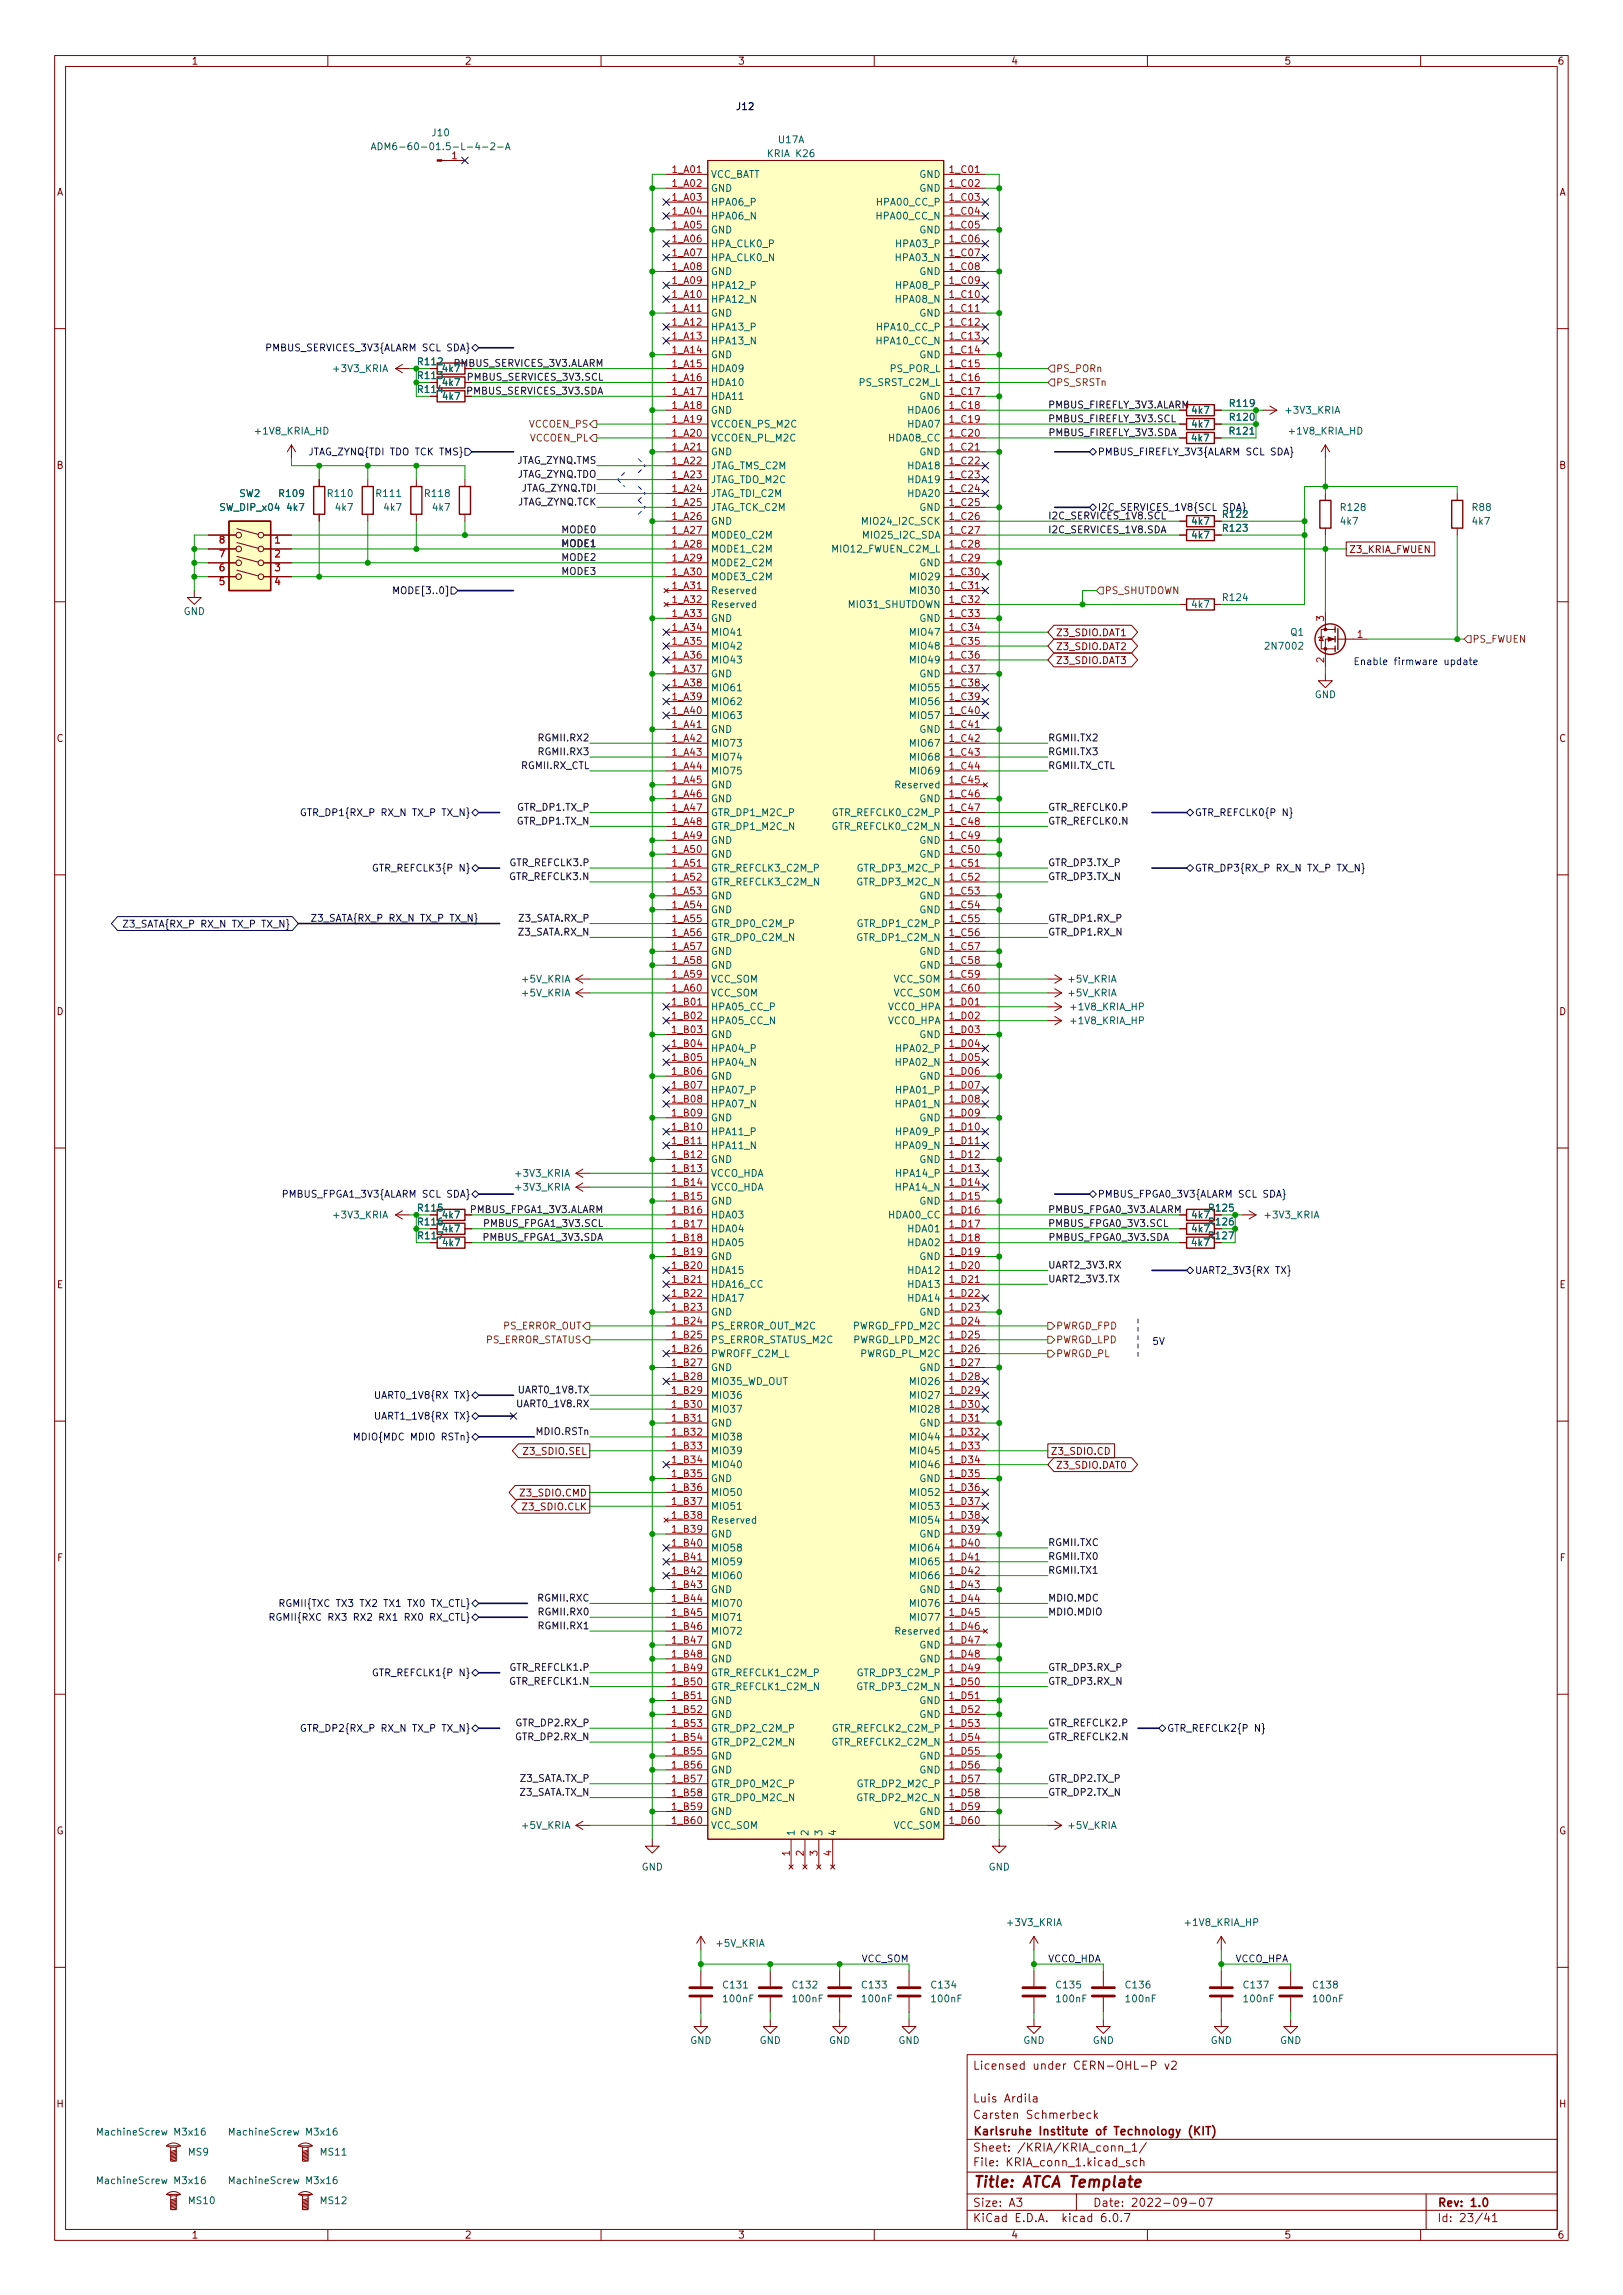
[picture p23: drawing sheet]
<svg xmlns="http://www.w3.org/2000/svg" width="297mm" height="420mm" viewBox="0 0 297 420" stroke-linecap="round" stroke-linejoin="round" font-family="sans-serif">
<defs><g id="words">
<text font-size="2.8" fill="#840000" x="178" y="400.5">Title: ATCA Template</text>
<g font-size="2.1" fill="#840000">
<text x="178" y="378.9">Licensed under CERN-OHL-P v2</text>
<text x="178" y="387.9">Carsten Schmerbeck</text>
<text x="178" y="384.9">Luis Ardila</text>
<text x="178" y="393.9">Sheet: /KRIA/KRIA_conn_1/</text>
<text x="178" y="390.9">Karlsruhe Institute of Technology (KIT)</text>
<text x="178" y="396.6">File: KRIA_conn_1.kicad_sch</text>
<text x="178" y="406.8">KiCad E.D.A. kicad 6.0.7</text>
<text x="178" y="404">Size: A3</text>
<text x="200" y="404">Date: 2022-09-07</text>
<text x="263" y="404">Rev: 1.0</text>
<text x="263" y="406.8">Id: 23/41</text>
</g>
<g font-size="1.8" fill="#840000">
<text x="35" y="11.8">1</text>
<text x="85" y="11.8">2</text>
<text x="135" y="11.8">3</text>
<text x="185" y="11.8">4</text>
<text x="235" y="11.8">5</text>
<text x="285" y="11.8">6</text>
<text x="10.3" y="35.8">A</text>
<text x="285.3" y="35.8">A</text>
<text x="76.6" y="69.4">R113</text>
<text x="83.2" y="67.1">PMBUS_SERVICES_3V3.ALARM</text>
<text x="191.8" y="74.7">PMBUS_FIREFLY_3V3.ALARM</text>
<text x="10.3" y="85.8">B</text>
<text x="285.3" y="85.8">B</text>
<text x="246.9" y="101.2">Z3_KRIA_FWUEN</text>
<text x="193.2" y="119">Z3_SDIO.DAT2</text>
<text x="193.2" y="116.5">Z3_SDIO.DAT1</text>
<text x="193.2" y="121.5">Z3_SDIO.DAT3</text>
<text x="10.3" y="135.8">C</text>
<text x="285.3" y="135.8">C</text>
<text x="10.3" y="185.8">D</text>
<text x="285.3" y="185.8">D</text>
<text x="76.6" y="221.8">R115</text>
<text x="221.4" y="221.8">R125</text>
<text x="76.6" y="224.3">R116</text>
<text x="221.4" y="224.3">R126</text>
<text x="10.4" y="235.8">E</text>
<text x="285.4" y="235.8">E</text>
<text x="96.2" y="266.3">Z3_SDIO.SEL</text>
<text x="192.2" y="266.3">Z3_SDIO.CD</text>
<text x="193.2" y="268.9">Z3_SDIO.DAT0</text>
<text x="95.6" y="273.9">Z3_SDIO.CMD</text>
<text x="96" y="276.5">Z3_SDIO.CLK</text>
<text x="10.4" y="285.8">F</text>
<text x="285.5" y="285.8">F</text>
<text x="10.3" y="335.8">G</text>
<text x="285.3" y="335.8">G</text>
<text x="10.3" y="385.8">H</text>
<text x="285.3" y="385.8">H</text>
<text x="35" y="409.8">1</text>
<text x="85" y="409.8">2</text>
<text x="135" y="409.8">3</text>
<text x="185" y="409.8">4</text>
<text x="235" y="409.8">5</text>
<text x="285" y="409.8">6</text>
</g>
<g font-size="1.8" fill="#0000c2">
<text x="134.6" y="20.1">J12</text>
<text x="247.6" y="121.7">Enable firmware update</text>
<text x="210.8" y="246.2">5V</text>
<text x="157.6" y="359.2">VCC_SOM</text>
<text x="191.8" y="359.2">VCCO_HDA</text>
<text x="226.1" y="359.2">VCCO_HPA</text>
</g>
<g font-size="1.8" fill="#006464">
<text x="71.5" y="27.5">ADM6-60-01.5-L-4-2-A</text>
<text x="79.2" y="24.9">J10</text>
<text x="140.8" y="28.7">KRIA K26</text>
<text x="142.5" y="26.2">U17A</text>
<text x="130" y="32.6">VCC_BATT</text>
<text x="130" y="35.1">GND</text>
<text x="168.3" y="32.6">GND</text>
<text x="168.3" y="35.1">GND</text>
<text x="130" y="37.6">HPA06_P</text>
<text x="130" y="40.2">HPA06_N</text>
<text x="160.7" y="40.2">HPA00_CC_N</text>
<text x="160.8" y="37.6">HPA00_CC_P</text>
<text x="130" y="42.7">GND</text>
<text x="130" y="45.3">HPA_CLK0_P</text>
<text x="130" y="47.8">HPA_CLK0_N</text>
<text x="164.3" y="47.8">HPA03_N</text>
<text x="164.3" y="45.3">HPA03_P</text>
<text x="168.3" y="42.7">GND</text>
<text x="130" y="50.3">GND</text>
<text x="130" y="52.9">HPA12_P</text>
<text x="164.3" y="52.9">HPA08_P</text>
<text x="168.3" y="50.3">GND</text>
<text x="130" y="55.4">HPA12_N</text>
<text x="130" y="58">GND</text>
<text x="164.3" y="55.4">HPA08_N</text>
<text x="168.3" y="58">GND</text>
<text x="130" y="60.5">HPA13_P</text>
<text x="130" y="63">HPA13_N</text>
<text x="130" y="65.6">GND</text>
<text x="160.7" y="63">HPA10_CC_N</text>
<text x="160.8" y="60.5">HPA10_CC_P</text>
<text x="168.3" y="65.6">GND</text>
<text x="61.2" y="68.1">+3V3_KRIA</text>
<text x="76.6" y="71.9">R114</text>
<text x="76.6" y="66.8">R112</text>
<text x="81.1" y="70.7">4k7</text>
<text x="81.1" y="68.1">4k7</text>
<text x="130" y="68.1">HDA09</text>
<text x="130" y="70.7">HDA10</text>
<text x="157.4" y="70.7">PS_SRST_C2M_L</text>
<text x="163" y="68.1">PS_POR_L</text>
<text x="81.1" y="73.2">4k7</text>
<text x="130" y="73.2">HDA11</text>
<text x="130" y="75.7">GND</text>
<text x="166.4" y="75.7">HDA06</text>
<text x="168.3" y="73.2">GND</text>
<text x="218.2" y="75.7">4k7</text>
<text x="225.2" y="74.5">R119</text>
<text x="225.2" y="77">R120</text>
<text x="235.4" y="75.7">+3V3_KRIA</text>
<text x="46.8" y="79.5">+1V8_KRIA_HD</text>
<text x="130" y="78.3">VCCOEN_PS_M2C</text>
<text x="130" y="80.8">VCCOEN_PL_M2C</text>
<text x="130" y="83.4">GND</text>
<text x="162.9" y="80.8">HDA08_CC</text>
<text x="166.4" y="78.3">HDA07</text>
<text x="168.3" y="83.4">GND</text>
<text x="218.2" y="80.8">4k7</text>
<text x="218.2" y="78.3">4k7</text>
<text x="225.2" y="79.5">R121</text>
<text x="236.1" y="79.5">+1V8_KRIA_HD</text>
<text x="130" y="85.9">JTAG_TMS_C2M</text>
<text x="130" y="88.4">JTAG_TDO_M2C</text>
<text x="166.4" y="85.9">HDA18</text>
<text x="166.4" y="88.4">HDA19</text>
<text x="40.4" y="93.5">SW_DIP_x04</text>
<text x="43.8" y="91">SW2</text>
<text x="51.2" y="91">R109</text>
<text x="52.6" y="93.5">4k7</text>
<text x="60.1" y="91">R110</text>
<text x="61.5" y="93.5">4k7</text>
<text x="69" y="91">R111</text>
<text x="70.4" y="93.5">4k7</text>
<text x="77.9" y="91">R118</text>
<text x="79.3" y="93.5">4k7</text>
<text x="130" y="91">JTAG_TDI_C2M</text>
<text x="130" y="93.5">JTAG_TCK_C2M</text>
<text x="166.4" y="91">HDA20</text>
<text x="168.3" y="93.5">GND</text>
<text x="223.9" y="94.8">R122</text>
<text x="245.5" y="93.5">R128</text>
<text x="269.5" y="93.5">R88</text>
<text x="130" y="96.1">GND</text>
<text x="130" y="98.6">MODE0_C2M</text>
<text x="130" y="101.1">MODE1_C2M</text>
<text x="152.7" y="101.1">MIO12_FWUEN_C2M_L</text>
<text x="158.5" y="96.1">MIO24_I2C_SCK</text>
<text x="158.5" y="98.6">MIO25_I2C_SDA</text>
<text x="218.2" y="98.6">4k7</text>
<text x="218.2" y="96.1">4k7</text>
<text x="223.9" y="97.3">R123</text>
<text x="245.4" y="96.1">4k7</text>
<text x="269.6" y="96.1">4k7</text>
<text x="130" y="103.7">MODE2_C2M</text>
<text x="130" y="106.2">MODE3_C2M</text>
<text x="166.9" y="106.2">MIO29</text>
<text x="168.3" y="103.7">GND</text>
<text x="33.6" y="112.6">GND</text>
<text x="130" y="108.8">Reserved</text>
<text x="130" y="111.3">Reserved</text>
<text x="130" y="113.8">GND</text>
<text x="155.5" y="111.3">MIO31_SHUTDOWN</text>
<text x="166.9" y="108.8">MIO30</text>
<text x="168.3" y="113.8">GND</text>
<text x="218.2" y="111.3">4k7</text>
<text x="223.9" y="110">R124</text>
<text x="130" y="116.4">MIO41</text>
<text x="130" y="118.9">MIO42</text>
<text x="166.9" y="116.4">MIO47</text>
<text x="166.9" y="118.9">MIO48</text>
<text x="231.9" y="118.9">2N7002</text>
<text x="236.2" y="116.4">Q1</text>
<text x="130" y="121.5">MIO43</text>
<text x="130" y="124">GND</text>
<text x="166.9" y="121.5">MIO49</text>
<text x="168.3" y="124">GND</text>
<text x="130" y="126.5">MIO61</text>
<text x="130" y="129.1">MIO62</text>
<text x="130" y="131.6">MIO63</text>
<text x="166.9" y="126.5">MIO55</text>
<text x="166.9" y="129.1">MIO56</text>
<text x="166.9" y="131.6">MIO57</text>
<text x="240.6" y="127.8">GND</text>
<text x="130" y="134.2">GND</text>
<text x="130" y="136.7">MIO73</text>
<text x="166.9" y="136.7">MIO67</text>
<text x="168.3" y="134.2">GND</text>
<text x="130" y="139.2">MIO74</text>
<text x="130" y="141.8">MIO75</text>
<text x="166.9" y="139.2">MIO68</text>
<text x="166.9" y="141.8">MIO69</text>
<text x="130" y="144.3">GND</text>
<text x="130" y="146.9">GND</text>
<text x="130" y="149.4">GTR_DP1_M2C_P</text>
<text x="152.5" y="149.4">GTR_REFCLK0_C2M_P</text>
<text x="164.2" y="144.3">Reserved</text>
<text x="168.3" y="146.9">GND</text>
<text x="130" y="151.9">GTR_DP1_M2C_N</text>
<text x="130" y="154.5">GND</text>
<text x="152.4" y="151.9">GTR_REFCLK0_C2M_N</text>
<text x="168.3" y="154.5">GND</text>
<text x="130" y="157">GND</text>
<text x="130" y="159.6">GTR_REFCLK3_C2M_P</text>
<text x="157.2" y="159.6">GTR_DP3_M2C_P</text>
<text x="168.3" y="157">GND</text>
<text x="130" y="162.1">GTR_REFCLK3_C2M_N</text>
<text x="130" y="164.6">GND</text>
<text x="130" y="167.2">GND</text>
<text x="157.1" y="162.1">GTR_DP3_M2C_N</text>
<text x="168.3" y="164.6">GND</text>
<text x="168.3" y="167.2">GND</text>
<text x="130" y="169.7">GTR_DP0_C2M_P</text>
<text x="130" y="172.3">GTR_DP0_C2M_N</text>
<text x="157.1" y="172.3">GTR_DP1_C2M_N</text>
<text x="157.2" y="169.7">GTR_DP1_C2M_P</text>
<text x="95.6" y="179.9">+5V_KRIA</text>
<text x="130" y="174.8">GND</text>
<text x="130" y="177.3">GND</text>
<text x="130" y="179.9">VCC_SOM</text>
<text x="163.5" y="179.9">VCC_SOM</text>
<text x="168.3" y="174.8">GND</text>
<text x="168.3" y="177.3">GND</text>
<text x="195.6" y="179.9">+5V_KRIA</text>
<text x="95.6" y="182.4">+5V_KRIA</text>
<text x="130" y="182.4">VCC_SOM</text>
<text x="130" y="185">HPA05_CC_P</text>
<text x="162.4" y="185">VCCO_HPA</text>
<text x="163.5" y="182.4">VCC_SOM</text>
<text x="195.6" y="182.4">+5V_KRIA</text>
<text x="196.1" y="185">+1V8_KRIA_HP</text>
<text x="130" y="187.5">HPA05_CC_N</text>
<text x="130" y="190">GND</text>
<text x="162.4" y="187.5">VCCO_HPA</text>
<text x="168.3" y="190">GND</text>
<text x="196.1" y="187.5">+1V8_KRIA_HP</text>
<text x="130" y="192.6">HPA04_P</text>
<text x="130" y="195.1">HPA04_N</text>
<text x="130" y="197.7">GND</text>
<text x="164.3" y="195.1">HPA02_N</text>
<text x="164.3" y="192.6">HPA02_P</text>
<text x="168.3" y="197.7">GND</text>
<text x="130" y="200.2">HPA07_P</text>
<text x="130" y="202.7">HPA07_N</text>
<text x="164.3" y="202.7">HPA01_N</text>
<text x="164.3" y="200.2">HPA01_P</text>
<text x="130" y="205.3">GND</text>
<text x="130" y="207.8">HPA11_P</text>
<text x="164.3" y="207.8">HPA09_P</text>
<text x="168.3" y="205.3">GND</text>
<text x="94.5" y="215.4">+3V3_KRIA</text>
<text x="130" y="210.4">HPA11_N</text>
<text x="130" y="212.9">GND</text>
<text x="130" y="215.4">VCCO_HDA</text>
<text x="164.3" y="210.4">HPA09_N</text>
<text x="164.3" y="215.4">HPA14_P</text>
<text x="168.3" y="212.9">GND</text>
<text x="94.5" y="218">+3V3_KRIA</text>
<text x="130" y="218">VCCO_HDA</text>
<text x="130" y="220.5">GND</text>
<text x="164.3" y="218">HPA14_N</text>
<text x="168.3" y="220.5">GND</text>
<text x="61.2" y="223.1">+3V3_KRIA</text>
<text x="76.7" y="226.9">R117</text>
<text x="81.1" y="223.1">4k7</text>
<text x="81.1" y="225.6">4k7</text>
<text x="130" y="223.1">HDA03</text>
<text x="130" y="225.6">HDA04</text>
<text x="162.9" y="223.1">HDA00_CC</text>
<text x="166.4" y="225.6">HDA01</text>
<text x="218.2" y="223.1">4k7</text>
<text x="218.2" y="225.6">4k7</text>
<text x="221.4" y="226.9">R127</text>
<text x="231.6" y="223.1">+3V3_KRIA</text>
<text x="81.1" y="228.1">4k7</text>
<text x="130" y="228.1">HDA05</text>
<text x="130" y="230.7">GND</text>
<text x="130" y="233.2">HDA15</text>
<text x="166.4" y="228.1">HDA02</text>
<text x="166.4" y="233.2">HDA12</text>
<text x="168.3" y="230.7">GND</text>
<text x="218.2" y="228.1">4k7</text>
<text x="130" y="235.8">HDA16_CC</text>
<text x="130" y="238.3">HDA17</text>
<text x="166.4" y="235.8">HDA13</text>
<text x="166.4" y="238.3">HDA14</text>
<text x="130" y="240.8">GND</text>
<text x="130" y="243.4">PS_ERROR_OUT_M2C</text>
<text x="130" y="245.9">PS_ERROR_STATUS_M2C</text>
<text x="156.2" y="243.4">PWRGD_FPD_M2C</text>
<text x="156.2" y="245.9">PWRGD_LPD_M2C</text>
<text x="168.3" y="240.8">GND</text>
<text x="130" y="248.5">PWROFF_C2M_L</text>
<text x="130" y="251">GND</text>
<text x="157.5" y="248.5">PWRGD_PL_M2C</text>
<text x="168.3" y="251">GND</text>
<text x="130" y="253.5">MIO35_WD_OUT</text>
<text x="130" y="256.1">MIO36</text>
<text x="166.9" y="253.5">MIO26</text>
<text x="166.9" y="256.1">MIO27</text>
<text x="130" y="258.6">MIO37</text>
<text x="130" y="261.2">GND</text>
<text x="130" y="263.7">MIO38</text>
<text x="166.9" y="258.6">MIO28</text>
<text x="166.9" y="263.7">MIO44</text>
<text x="168.3" y="261.2">GND</text>
<text x="130" y="266.2">MIO39</text>
<text x="130" y="268.8">MIO40</text>
<text x="166.9" y="266.2">MIO45</text>
<text x="166.9" y="268.8">MIO46</text>
<text x="130" y="271.3">GND</text>
<text x="130" y="273.9">MIO50</text>
<text x="166.9" y="273.9">MIO52</text>
<text x="168.3" y="271.3">GND</text>
<text x="130" y="276.4">MIO51</text>
<text x="130" y="278.9">Reserved</text>
<text x="130" y="281.5">GND</text>
<text x="166.9" y="276.4">MIO53</text>
<text x="166.9" y="278.9">MIO54</text>
<text x="168.3" y="281.5">GND</text>
<text x="130" y="284">MIO58</text>
<text x="130" y="286.6">MIO59</text>
<text x="166.9" y="284">MIO64</text>
<text x="166.9" y="286.6">MIO65</text>
<text x="130" y="289.1">MIO60</text>
<text x="130" y="291.6">GND</text>
<text x="166.9" y="289.1">MIO66</text>
<text x="168.3" y="291.6">GND</text>
<text x="130" y="294.2">MIO70</text>
<text x="130" y="296.7">MIO71</text>
<text x="130" y="299.3">MIO72</text>
<text x="164.2" y="299.3">Reserved</text>
<text x="166.9" y="294.2">MIO76</text>
<text x="166.9" y="296.7">MIO77</text>
<text x="130" y="301.8">GND</text>
<text x="130" y="304.3">GND</text>
<text x="168.3" y="301.8">GND</text>
<text x="168.3" y="304.3">GND</text>
<text x="130" y="306.9">GTR_REFCLK1_C2M_P</text>
<text x="130" y="309.4">GTR_REFCLK1_C2M_N</text>
<text x="130" y="312">GND</text>
<text x="157.1" y="309.4">GTR_DP3_C2M_N</text>
<text x="157.2" y="306.9">GTR_DP3_C2M_P</text>
<text x="168.3" y="312">GND</text>
<text x="130" y="314.5">GND</text>
<text x="130" y="317">GTR_DP2_C2M_P</text>
<text x="152.5" y="317">GTR_REFCLK2_C2M_P</text>
<text x="168.3" y="314.5">GND</text>
<text x="130" y="319.6">GTR_DP2_C2M_N</text>
<text x="130" y="322.1">GND</text>
<text x="152.4" y="319.6">GTR_REFCLK2_C2M_N</text>
<text x="168.3" y="322.1">GND</text>
<text x="130" y="324.7">GND</text>
<text x="130" y="327.2">GTR_DP0_M2C_P</text>
<text x="130" y="329.7">GTR_DP0_M2C_N</text>
<text x="157.1" y="329.7">GTR_DP2_M2C_N</text>
<text x="157.2" y="327.2">GTR_DP2_M2C_P</text>
<text x="168.3" y="324.7">GND</text>
<text x="95.6" y="334.8">+5V_KRIA</text>
<text x="130" y="332.3">GND</text>
<text x="130" y="334.8">VCC_SOM</text>
<text x="163.5" y="334.8">VCC_SOM</text>
<text x="168.3" y="332.3">GND</text>
<text x="195.6" y="334.8">+5V_KRIA</text>
<text x="145.4" y="336.2" transform="rotate(-90 145.4 336.2)">1</text>
<text x="148" y="336.2" transform="rotate(-90 148 336.2)">2</text>
<text x="150.5" y="336.2" transform="rotate(-90 150.5 336.2)">3</text>
<text x="153" y="336.2" transform="rotate(-90 153 336.2)">4</text>
<text x="117.4" y="342.4">GND</text>
<text x="180.9" y="342.4">GND</text>
<text x="184.5" y="352.6">+3V3_KRIA</text>
<text x="217.1" y="352.6">+1V8_KRIA_HP</text>
<text x="131.2" y="356.4">+5V_KRIA</text>
<text x="132.5" y="364">C131</text>
<text x="145.2" y="364">C132</text>
<text x="157.9" y="364">C133</text>
<text x="170.6" y="364">C134</text>
<text x="193.5" y="364">C135</text>
<text x="206.2" y="364">C136</text>
<text x="227.7" y="364">C137</text>
<text x="240.4" y="364">C138</text>
<text x="132.5" y="366.6">100nF</text>
<text x="145.2" y="366.6">100nF</text>
<text x="157.9" y="366.6">100nF</text>
<text x="170.6" y="366.6">100nF</text>
<text x="193.5" y="366.6">100nF</text>
<text x="206.2" y="366.6">100nF</text>
<text x="227.8" y="366.6">100nF</text>
<text x="240.5" y="366.6">100nF</text>
<text x="126.3" y="374.2">GND</text>
<text x="139" y="374.2">GND</text>
<text x="151.7" y="374.2">GND</text>
<text x="164.4" y="374.2">GND</text>
<text x="187.3" y="374.2">GND</text>
<text x="200" y="374.2">GND</text>
<text x="221.6" y="374.2">GND</text>
<text x="234.3" y="374.2">GND</text>
<text x="18.6" y="390.9">MachineScrew M3x16</text>
<text x="34.5" y="394.6">MS9</text>
<text x="42.7" y="390.9">MachineScrew M3x16</text>
<text x="58.7" y="394.6">MS11</text>
<text x="18.6" y="399.8">MachineScrew M3x16</text>
<text x="42.7" y="399.8">MachineScrew M3x16</text>
<text x="34.6" y="403.5">MS10</text>
<text x="58.7" y="403.5">MS12</text>
</g>
<g font-size="1.8" fill="#a90000">
<text x="82.7" y="29.1">1</text>
<text x="123.1" y="31.7">1_A01</text>
<text x="123.1" y="34.2">1_A02</text>
<text x="173.9" y="31.7">1_C01</text>
<text x="173.9" y="34.2">1_C02</text>
<text x="123.1" y="36.7">1_A03</text>
<text x="123.1" y="39.3">1_A04</text>
<text x="123.1" y="41.8">1_A05</text>
<text x="173.9" y="36.7">1_C03</text>
<text x="173.9" y="39.3">1_C04</text>
<text x="173.9" y="41.8">1_C05</text>
<text x="123.1" y="44.4">1_A06</text>
<text x="123.1" y="46.9">1_A07</text>
<text x="173.9" y="44.4">1_C06</text>
<text x="173.9" y="46.9">1_C07</text>
<text x="123.1" y="49.4">1_A08</text>
<text x="123.1" y="52">1_A09</text>
<text x="173.9" y="49.4">1_C08</text>
<text x="173.9" y="52">1_C09</text>
<text x="123.1" y="54.5">1_A10</text>
<text x="123.1" y="57.1">1_A11</text>
<text x="123.1" y="59.6">1_A12</text>
<text x="173.9" y="54.5">1_C10</text>
<text x="173.9" y="57.1">1_C11</text>
<text x="173.9" y="59.6">1_C12</text>
<text x="123.1" y="62.1">1_A13</text>
<text x="123.1" y="64.7">1_A14</text>
<text x="173.9" y="62.1">1_C13</text>
<text x="173.9" y="64.7">1_C14</text>
<text x="123.1" y="67.2">1_A15</text>
<text x="123.1" y="69.8">1_A16</text>
<text x="173.9" y="67.2">1_C15</text>
<text x="173.9" y="69.8">1_C16</text>
<text x="123.1" y="72.3">1_A17</text>
<text x="123.1" y="74.8">1_A18</text>
<text x="123.1" y="77.4">1_A19</text>
<text x="173.9" y="72.3">1_C17</text>
<text x="173.9" y="74.8">1_C18</text>
<text x="173.9" y="77.4">1_C19</text>
<text x="123.1" y="79.9">1_A20</text>
<text x="123.1" y="82.5">1_A21</text>
<text x="173.9" y="79.9">1_C20</text>
<text x="173.9" y="82.5">1_C21</text>
<text x="123.1" y="85">1_A22</text>
<text x="123.1" y="87.5">1_A23</text>
<text x="173.9" y="85">1_C22</text>
<text x="173.9" y="87.5">1_C23</text>
<text x="123.1" y="90.1">1_A24</text>
<text x="123.1" y="92.6">1_A25</text>
<text x="123.1" y="95.2">1_A26</text>
<text x="173.9" y="90.1">1_C24</text>
<text x="173.9" y="92.6">1_C25</text>
<text x="173.9" y="95.2">1_C26</text>
<text x="40.1" y="99.5">8</text>
<text x="50.3" y="99.5">1</text>
<text x="123.1" y="97.7">1_A27</text>
<text x="123.1" y="100.2">1_A28</text>
<text x="173.9" y="97.7">1_C27</text>
<text x="173.9" y="100.2">1_C28</text>
<text x="40.1" y="107.1">5</text>
<text x="40.1" y="104.6">6</text>
<text x="40.1" y="102">7</text>
<text x="50.3" y="102">2</text>
<text x="50.3" y="104.6">3</text>
<text x="50.3" y="107.1">4</text>
<text x="123.1" y="102.8">1_A29</text>
<text x="123.1" y="105.3">1_A30</text>
<text x="123.1" y="107.9">1_A31</text>
<text x="173.9" y="102.8">1_C29</text>
<text x="173.9" y="105.3">1_C30</text>
<text x="173.9" y="107.9">1_C31</text>
<text x="123.1" y="110.4">1_A32</text>
<text x="123.1" y="112.9">1_A33</text>
<text x="173.9" y="110.4">1_C32</text>
<text x="173.9" y="112.9">1_C33</text>
<text x="242.3" y="113.7" transform="rotate(-90 242.3 113.7)">3</text>
<text x="123.1" y="115.5">1_A34</text>
<text x="123.1" y="118">1_A35</text>
<text x="173.9" y="115.5">1_C34</text>
<text x="173.9" y="118">1_C35</text>
<text x="248.4" y="116.8">1</text>
<text x="123.1" y="120.6">1_A36</text>
<text x="123.1" y="123.1">1_A37</text>
<text x="123.1" y="125.6">1_A38</text>
<text x="173.9" y="120.6">1_C36</text>
<text x="173.9" y="123.1">1_C37</text>
<text x="173.9" y="125.6">1_C38</text>
<text x="242.3" y="121.3" transform="rotate(-90 242.3 121.3)">2</text>
<text x="123.1" y="128.2">1_A39</text>
<text x="123.1" y="130.7">1_A40</text>
<text x="173.9" y="128.2">1_C39</text>
<text x="173.9" y="130.7">1_C40</text>
<text x="123.1" y="133.3">1_A41</text>
<text x="123.1" y="135.8">1_A42</text>
<text x="173.9" y="133.3">1_C41</text>
<text x="173.9" y="135.8">1_C42</text>
<text x="123.1" y="138.3">1_A43</text>
<text x="123.1" y="140.9">1_A44</text>
<text x="123.1" y="143.4">1_A45</text>
<text x="173.9" y="138.3">1_C43</text>
<text x="173.9" y="140.9">1_C44</text>
<text x="173.9" y="143.4">1_C45</text>
<text x="123.1" y="146">1_A46</text>
<text x="123.1" y="148.5">1_A47</text>
<text x="173.9" y="146">1_C46</text>
<text x="173.9" y="148.5">1_C47</text>
<text x="123.1" y="151">1_A48</text>
<text x="123.1" y="153.6">1_A49</text>
<text x="173.9" y="151">1_C48</text>
<text x="173.9" y="153.6">1_C49</text>
<text x="123.1" y="156.1">1_A50</text>
<text x="123.1" y="158.7">1_A51</text>
<text x="123.1" y="161.2">1_A52</text>
<text x="173.9" y="156.1">1_C50</text>
<text x="173.9" y="158.7">1_C51</text>
<text x="173.9" y="161.2">1_C52</text>
<text x="123.1" y="163.7">1_A53</text>
<text x="123.1" y="166.3">1_A54</text>
<text x="173.9" y="163.7">1_C53</text>
<text x="173.9" y="166.3">1_C54</text>
<text x="123.1" y="168.8">1_A55</text>
<text x="123.1" y="171.4">1_A56</text>
<text x="123.1" y="173.9">1_A57</text>
<text x="173.9" y="168.8">1_C55</text>
<text x="173.9" y="171.4">1_C56</text>
<text x="173.9" y="173.9">1_C57</text>
<text x="123.1" y="176.4">1_A58</text>
<text x="123.1" y="179">1_A59</text>
<text x="173.9" y="176.4">1_C58</text>
<text x="173.9" y="179">1_C59</text>
<text x="123.1" y="181.5">1_A60</text>
<text x="123.1" y="184.1">1_B01</text>
<text x="173.9" y="181.5">1_C60</text>
<text x="173.9" y="184.1">1_D01</text>
<text x="123.1" y="186.6">1_B02</text>
<text x="123.1" y="189.1">1_B03</text>
<text x="123.1" y="191.7">1_B04</text>
<text x="173.9" y="186.6">1_D02</text>
<text x="173.9" y="189.1">1_D03</text>
<text x="173.9" y="191.7">1_D04</text>
<text x="123.1" y="194.2">1_B05</text>
<text x="123.1" y="196.8">1_B06</text>
<text x="173.9" y="194.2">1_D05</text>
<text x="173.9" y="196.8">1_D06</text>
<text x="123.1" y="199.3">1_B07</text>
<text x="123.1" y="201.8">1_B08</text>
<text x="173.9" y="199.3">1_D07</text>
<text x="173.9" y="201.8">1_D08</text>
<text x="123.1" y="204.4">1_B09</text>
<text x="123.1" y="206.9">1_B10</text>
<text x="123.1" y="209.5">1_B11</text>
<text x="173.9" y="204.4">1_D09</text>
<text x="173.9" y="206.9">1_D10</text>
<text x="173.9" y="209.5">1_D11</text>
<text x="123.1" y="212">1_B12</text>
<text x="123.1" y="214.5">1_B13</text>
<text x="173.9" y="212">1_D12</text>
<text x="173.9" y="214.5">1_D13</text>
<text x="123.1" y="217.1">1_B14</text>
<text x="123.1" y="219.6">1_B15</text>
<text x="173.9" y="217.1">1_D14</text>
<text x="173.9" y="219.6">1_D15</text>
<text x="123.1" y="222.2">1_B16</text>
<text x="123.1" y="224.7">1_B17</text>
<text x="123.1" y="227.2">1_B18</text>
<text x="173.9" y="222.2">1_D16</text>
<text x="173.9" y="224.7">1_D17</text>
<text x="173.9" y="227.2">1_D18</text>
<text x="123.1" y="229.8">1_B19</text>
<text x="123.1" y="232.3">1_B20</text>
<text x="173.9" y="229.8">1_D19</text>
<text x="173.9" y="232.3">1_D20</text>
<text x="123.1" y="234.9">1_B21</text>
<text x="123.1" y="237.4">1_B22</text>
<text x="123.1" y="239.9">1_B23</text>
<text x="173.9" y="234.9">1_D21</text>
<text x="173.9" y="237.4">1_D22</text>
<text x="173.9" y="239.9">1_D23</text>
<text x="123.1" y="242.5">1_B24</text>
<text x="123.1" y="245">1_B25</text>
<text x="173.9" y="242.5">1_D24</text>
<text x="173.9" y="245">1_D25</text>
<text x="123.1" y="247.6">1_B26</text>
<text x="123.1" y="250.1">1_B27</text>
<text x="173.9" y="247.6">1_D26</text>
<text x="173.9" y="250.1">1_D27</text>
<text x="123.1" y="252.6">1_B28</text>
<text x="123.1" y="255.2">1_B29</text>
<text x="123.1" y="257.7">1_B30</text>
<text x="173.9" y="252.6">1_D28</text>
<text x="173.9" y="255.2">1_D29</text>
<text x="173.9" y="257.7">1_D30</text>
<text x="123.1" y="260.3">1_B31</text>
<text x="123.1" y="262.8">1_B32</text>
<text x="173.9" y="260.3">1_D31</text>
<text x="173.9" y="262.8">1_D32</text>
<text x="123.1" y="265.3">1_B33</text>
<text x="123.1" y="267.9">1_B34</text>
<text x="173.9" y="265.3">1_D33</text>
<text x="173.9" y="267.9">1_D34</text>
<text x="123.1" y="270.4">1_B35</text>
<text x="123.1" y="273">1_B36</text>
<text x="123.1" y="275.5">1_B37</text>
<text x="173.9" y="270.4">1_D35</text>
<text x="173.9" y="273">1_D36</text>
<text x="173.9" y="275.5">1_D37</text>
<text x="123.1" y="278">1_B38</text>
<text x="123.1" y="280.6">1_B39</text>
<text x="173.9" y="278">1_D38</text>
<text x="173.9" y="280.6">1_D39</text>
<text x="123.1" y="283.1">1_B40</text>
<text x="123.1" y="285.7">1_B41</text>
<text x="173.9" y="283.1">1_D40</text>
<text x="173.9" y="285.7">1_D41</text>
<text x="123.1" y="288.2">1_B42</text>
<text x="123.1" y="290.7">1_B43</text>
<text x="123.1" y="293.3">1_B44</text>
<text x="173.9" y="288.2">1_D42</text>
<text x="173.9" y="290.7">1_D43</text>
<text x="173.9" y="293.3">1_D44</text>
<text x="123.1" y="295.8">1_B45</text>
<text x="123.1" y="298.4">1_B46</text>
<text x="173.9" y="295.8">1_D45</text>
<text x="173.9" y="298.4">1_D46</text>
<text x="123.1" y="300.9">1_B47</text>
<text x="123.1" y="303.4">1_B48</text>
<text x="123.1" y="306">1_B49</text>
<text x="173.9" y="300.9">1_D47</text>
<text x="173.9" y="303.4">1_D48</text>
<text x="173.9" y="306">1_D49</text>
<text x="123.1" y="308.5">1_B50</text>
<text x="123.1" y="311.1">1_B51</text>
<text x="173.9" y="308.5">1_D50</text>
<text x="173.9" y="311.1">1_D51</text>
<text x="123.1" y="313.6">1_B52</text>
<text x="123.1" y="316.1">1_B53</text>
<text x="173.9" y="313.6">1_D52</text>
<text x="173.9" y="316.1">1_D53</text>
<text x="123.1" y="318.7">1_B54</text>
<text x="123.1" y="321.2">1_B55</text>
<text x="123.1" y="323.8">1_B56</text>
<text x="173.9" y="318.7">1_D54</text>
<text x="173.9" y="321.2">1_D55</text>
<text x="173.9" y="323.8">1_D56</text>
<text x="123.1" y="326.3">1_B57</text>
<text x="123.1" y="328.8">1_B58</text>
<text x="173.9" y="326.3">1_D57</text>
<text x="173.9" y="328.8">1_D58</text>
<text x="123.1" y="331.4">1_B59</text>
<text x="123.1" y="333.9">1_B60</text>
<text x="173.9" y="331.4">1_D59</text>
<text x="173.9" y="333.9">1_D60</text>
<text x="144.5" y="339.8" transform="rotate(-90 144.5 339.8)">1</text>
<text x="147.1" y="339.8" transform="rotate(-90 147.1 339.8)">2</text>
<text x="149.6" y="339.8" transform="rotate(-90 149.6 339.8)">3</text>
<text x="152.1" y="339.8" transform="rotate(-90 152.1 339.8)">4</text>
</g>
<g font-size="1.8" fill="#000084">
<text x="49.7" y="64.3">PMBUS_SERVICES_3V3{ALARM SCL SDA}</text>
<text x="57.5" y="83.4">JTAG_ZYNQ{TDI TDO TCK TMS}</text>
<text x="200.9" y="83.4">PMBUS_FIREFLY_3V3{ALARM SCL SDA}</text>
<text x="200.9" y="93.5">I2C_SERVICES_1V8{SCL SDA}</text>
<text x="72.9" y="108.8">MODE[3..0]</text>
<text x="56.9" y="149.4">GTR_DP1{RX_P RX_N TX_P TX_N}</text>
<text x="218.6" y="149.4">GTR_REFCLK0{P N}</text>
<text x="69" y="159.6">GTR_REFCLK3{P N}</text>
<text x="218.6" y="159.6">GTR_DP3{RX_P RX_N TX_P TX_N}</text>
<text x="24.2" y="169.8">Z3_SATA{RX_P RX_N TX_P TX_N}</text>
<text x="58.6" y="168.7">Z3_SATA{RX_P RX_N TX_P TX_N}</text>
<text x="52.8" y="219.2">PMBUS_FPGA1_3V3{ALARM SCL SDA}</text>
<text x="200.9" y="219.2">PMBUS_FPGA0_3V3{ALARM SCL SDA}</text>
<text x="218.6" y="233.2">UART2_3V3{RX TX}</text>
<text x="69.6" y="256.1">UART0_1V8{RX TX}</text>
<text x="65.9" y="263.7">MDIO{MDC MDIO RSTn}</text>
<text x="69.6" y="259.9">UART1_1V8{RX TX}</text>
<text x="52.9" y="296.7">RGMII{RXC RX3 RX2 RX1 RX0 RX_CTL}</text>
<text x="54" y="294.2">RGMII{TXC TX3 TX2 TX1 TX0 TX_CTL}</text>
<text x="69" y="306.9">GTR_REFCLK1{P N}</text>
<text x="56.9" y="317">GTR_DP2{RX_P RX_N TX_P TX_N}</text>
<text x="213.6" y="317">GTR_REFCLK2{P N}</text>
</g>
<g font-size="1.8" fill="#0f0f0f">
<text x="86.1" y="69.7">PMBUS_SERVICES_3V3.SCL</text>
<text x="85.8" y="72.2">PMBUS_SERVICES_3V3.SDA</text>
<text x="191.8" y="77.3">PMBUS_FIREFLY_3V3.SCL</text>
<text x="191.8" y="79.8">PMBUS_FIREFLY_3V3.SDA</text>
<text x="94.4" y="84.9">JTAG_ZYNQ.TMS</text>
<text x="94.4" y="87.4">JTAG_ZYNQ.TDO</text>
<text x="95.3" y="90">JTAG_ZYNQ.TDI</text>
<text x="94.5" y="92.5">JTAG_ZYNQ.TCK</text>
<text x="191.8" y="95.1">I2C_SERVICES_1V8.SCL</text>
<text x="102.9" y="100.1">MODE1</text>
<text x="102.9" y="97.6">MODE0</text>
<text x="191.8" y="97.6">I2C_SERVICES_1V8.SDA</text>
<text x="102.9" y="105.2">MODE3</text>
<text x="102.9" y="102.7">MODE2</text>
<text x="98.9" y="135.7">RGMII.RX2</text>
<text x="191.8" y="135.7">RGMII.TX2</text>
<text x="95.5" y="140.8">RGMII.RX_CTL</text>
<text x="98.9" y="138.2">RGMII.RX3</text>
<text x="191.8" y="138.2">RGMII.TX3</text>
<text x="191.8" y="140.8">RGMII.TX_CTL</text>
<text x="94.9" y="148.4">GTR_DP1.TX_P</text>
<text x="191.8" y="148.4">GTR_REFCLK0.P</text>
<text x="94.8" y="150.9">GTR_DP1.TX_N</text>
<text x="191.8" y="150.9">GTR_REFCLK0.N</text>
<text x="93.3" y="161.1">GTR_REFCLK3.N</text>
<text x="93.4" y="158.6">GTR_REFCLK3.P</text>
<text x="191.8" y="158.6">GTR_DP3.TX_P</text>
<text x="191.8" y="161.1">GTR_DP3.TX_N</text>
<text x="94.9" y="171.3">Z3_SATA.RX_N</text>
<text x="95" y="168.7">Z3_SATA.RX_P</text>
<text x="191.8" y="168.7">GTR_DP1.RX_P</text>
<text x="191.8" y="171.3">GTR_DP1.RX_N</text>
<text x="86.2" y="222.1">PMBUS_FPGA1_3V3.ALARM</text>
<text x="88.8" y="227.2">PMBUS_FPGA1_3V3.SDA</text>
<text x="89.1" y="224.6">PMBUS_FPGA1_3V3.SCL</text>
<text x="191.8" y="224.6">PMBUS_FPGA0_3V3.SCL</text>
<text x="191.8" y="222.1">PMBUS_FPGA0_3V3.ALARM</text>
<text x="191.8" y="227.2">PMBUS_FPGA0_3V3.SDA</text>
<text x="191.8" y="232.2">UART2_3V3.RX</text>
<text x="191.8" y="234.8">UART2_3V3.TX</text>
<text x="95" y="257.6">UART0_1V8.RX</text>
<text x="95.2" y="255.1">UART0_1V8.TX</text>
<text x="98.2" y="262.7">MDIO.RSTn</text>
<text x="191.8" y="283">RGMII.TXC</text>
<text x="191.8" y="285.6">RGMII.TX0</text>
<text x="98.6" y="293.2">RGMII.RXC</text>
<text x="191.8" y="293.2">MDIO.MDC</text>
<text x="191.8" y="288.1">RGMII.TX1</text>
<text x="98.9" y="298.3">RGMII.RX1</text>
<text x="98.9" y="295.7">RGMII.RX0</text>
<text x="191.8" y="295.7">MDIO.MDIO</text>
<text x="93.4" y="305.9">GTR_REFCLK1.P</text>
<text x="191.8" y="305.9">GTR_DP3.RX_P</text>
<text x="93.3" y="308.4">GTR_REFCLK1.N</text>
<text x="191.8" y="308.4">GTR_DP3.RX_N</text>
<text x="94.7" y="316.1">GTR_DP2.RX_P</text>
<text x="191.8" y="316.1">GTR_REFCLK2.P</text>
<text x="94.6" y="318.6">GTR_DP2.RX_N</text>
<text x="191.8" y="318.6">GTR_REFCLK2.N</text>
<text x="95.1" y="328.8">Z3_SATA.TX_N</text>
<text x="95.2" y="326.2">Z3_SATA.TX_P</text>
<text x="191.8" y="328.8">GTR_DP2.TX_N</text>
<text x="191.8" y="326.2">GTR_DP2.TX_P</text>
</g>
<g font-size="1.8" fill="#725600">
<text x="193.2" y="68.1">PS_PORn</text>
<text x="193.2" y="70.7">PS_SRSTn</text>
<text x="96.8" y="78.3">VCCOEN_PS</text>
<text x="96.9" y="80.8">VCCOEN_PL</text>
<text x="202.1" y="108.8">PS_SHUTDOWN</text>
<text x="269.4" y="117.6">PS_FWUEN</text>
<text x="88.7" y="245.9">PS_ERROR_STATUS</text>
<text x="92" y="243.4">PS_ERROR_OUT</text>
<text x="193.2" y="245.9">PWRGD_LPD</text>
<text x="193.2" y="243.4">PWRGD_FPD</text>
<text x="193.2" y="248.5">PWRGD_PL</text>
</g>
</g></defs>
<g fill="none" stroke="#840000" stroke-width=".18">
<path d="M10 10.2h277v400h-277zM12 12.2h273v396h-273zM60 10.2v2M110 10.2v2M160 10.2v2M210 10.2v2M260 10.2v2M80.9 29.4h4.2M121.9 31.9h7.6M121.9 34.5h7.6M121.9 37h7.6M121.9 39.5h7.6"/>
<path d="M129.5 29.4h43.2v307.3h-43.2zM172.7 31.9h7.6M172.7 34.5h7.6M172.7 37h7.6M172.7 39.5h7.6M121.9 42.1h7.6M121.9 44.6h7.6M121.9 47.2h7.6M121.9 49.7h7.6M121.9 52.2h7.6M121.9 54.8h7.6M121.9 57.3h7.6"/>
<path d="M121.9 59.9h7.6M172.7 42.1h7.6M172.7 44.6h7.6M172.7 47.2h7.6M172.7 49.7h7.6M172.7 52.2h7.6M172.7 54.8h7.6M172.7 57.3h7.6M172.7 59.9h7.6M10 60.2h2M72.4 67.5h2.5M72.4 67.5l1.3 .7"/>
<path d="M73.7 66.7l-1.3 .8M78.7 67.5h1.3M78.7 72.6h1.3M85.1 70h1.3M85.1 72.6h1.3M121.9 62.4h7.6M121.9 64.9h7.6M121.9 67.5h7.6M121.9 70h7.6M121.9 72.6h7.6M121.9 75.1h7.6M121.9 77.6h7.6"/>
<path d="M172.7 62.4h7.6M172.7 64.9h7.6M172.7 67.5h7.6M172.7 70h7.6M172.7 72.6h7.6M172.7 75.1h7.6M172.7 77.6h7.6M215.9 77.6h1.3M222.2 75.1h1.3M222.2 77.6h1.3M231.1 75.1h2.6M232.4 74.3l1.3 .8"/>
<path d="M233.7 75.1l-1.3 .8M285 60.2h2M38.1 98h5.1M43.4 99.3l3.8 1.1M43.4 96.8l3.8 1M48.3 98h5M53.3 81.4l-.7 1.3M53.3 81.4v2.6M53.3 81.4l.8 1.3M58.4 87.8v1.3M58.4 94.1v1.3M67.3 87.8v1.3"/>
<path d="M67.3 94.1v1.3M76.2 87.8v1.3M76.2 94.1v1.3M85.1 87.8v1.3M85.1 94.1v1.3M121.9 80.2h7.6M121.9 82.7h7.6M121.9 85.3h7.6M121.9 87.8h7.6M121.9 90.3h7.6M121.9 92.9h7.6M121.9 95.4h7.6"/>
<path d="M121.9 98h7.6M172.7 80.2h7.6M172.7 82.7h7.6M172.7 85.3h7.6M172.7 87.8h7.6M172.7 90.3h7.6M172.7 92.9h7.6M172.7 95.4h7.6M172.7 98h7.6M215.9 80.2h1.3M215.9 95.4h1.3M215.9 98h1.3"/>
<path d="M222.2 80.2h1.3M222.2 95.4h1.3M222.2 98h1.3M242.6 81.4l-.8 1.3M242.6 81.4v2.6M242.6 90.3v1.3M242.6 96.7v1.3M242.6 81.4l.7 1.3M246.4 99.2h16.2v2.6h-16.2zM266.7 90.3v1.3M266.7 96.7v1.3M10 110.2h2"/>
<path d="M35.6 108.1v1.3h-1.3l1.3 1.3 1.2-1.3h-1.2M38.1 100.5h5.1M38.1 103h5.1M38.1 105.6h5.1M43.4 104.4l3.8 1M43.4 101.9l3.8 1M48.3 100.5h5M48.3 103h5M48.3 105.6h5M121.5 107.7l.8 .8M121.5 110.3l.8 .7M121.9 100.5h7.6"/>
<path d="M121.9 103h7.6M121.9 105.6h7.6M121.9 108.1h7.6M121.9 110.7h7.6M121.9 113.2h7.6M121.9 115.7h7.6M121.9 118.3h7.6M122.3 107.7l-.8 .8M122.3 110.3l-.8 .7M172.7 100.5h7.6M172.7 103h7.6M172.7 105.6h7.6"/>
<path d="M172.7 108.1h7.6M172.7 110.7h7.6M172.7 113.2h7.6M172.7 115.7h7.6M172.7 118.3h7.6M192.9 117h14.2l1.1 1.3-1.1 1.2h-14.2l-1.1-1.2zM192.9 119.5h14.2l1.1 1.3-1.1 1.3h-14.2l-1.1-1.3zM192.9 114.5h14.2l1.1 1.2-1.1 1.3h-14.2l-1.1-1.3zM205.2 116.4h.8M215.9 110.7h1.3M222.2 110.7h1.3M241.8 116.6l.4 .7h-.8z"/>
<path d="M242.3 116.5l-.1 .1h-.8l-.1 .2M242.6 111.9v3.3M244.3 117h-1.7v5.1M244.3 115.2h-2.5v3.6h2.5M244.9 117h5.3M285 110.2h2M121.9 120.8h7.6M121.9 123.4h7.6M121.9 125.9h7.6M121.9 128.4h7.6M121.9 131h7.6M121.9 133.5h7.6"/>
<path d="M121.9 136.1h7.6M121.9 138.6h7.6M172.7 120.8h7.6M172.7 123.4h7.6M172.7 125.9h7.6M172.7 128.4h7.6M172.7 131h7.6M172.7 133.5h7.6M172.7 136.1h7.6M172.7 138.6h7.6M242.6 123.4v1.2h-1.3l1.3 1.3 1.2-1.3h-1.2M121.9 141.1h7.6"/>
<path d="M121.9 143.7h7.6M121.9 146.2h7.6M121.9 148.8h7.6M121.9 151.3h7.6M121.9 153.8h7.6M121.9 156.4h7.6M121.9 158.9h7.6M172.7 141.1h7.6M172.7 143.7h7.6M172.7 146.2h7.6M172.7 148.8h7.6M172.7 151.3h7.6"/>
<path d="M172.7 153.8h7.6M172.7 156.4h7.6M172.7 158.9h7.6M180 143.3l.7 .8M180.7 143.3l-.7 .8M10 160.2h2M105.4 179.2h2.5M105.4 179.2l1.3 .8M106.7 178.5l-1.3 .7M121.9 179.2h7.6M121.9 161.5h7.6M121.9 164h7.6"/>
<path d="M121.9 166.5h7.6M121.9 169.1h7.6M121.9 171.6h7.6M121.9 174.2h7.6M121.9 176.7h7.6M172.7 179.2h7.6M172.7 161.5h7.6M172.7 164h7.6M172.7 166.5h7.6M172.7 169.1h7.6M172.7 171.6h7.6M172.7 174.2h7.6"/>
<path d="M172.7 176.7h7.6M191.8 179.2h2.5M193 178.5l1.3 .7M194.3 179.2l-1.3 .8M285 160.2h2M105.4 181.8h2.5M105.4 181.8l1.3 .7M106.7 181l-1.3 .8M121.9 181.8h7.6M121.9 184.3h7.6M121.9 186.9h7.6M121.9 189.4h7.6"/>
<path d="M121.9 191.9h7.6M121.9 194.5h7.6M121.9 197h7.6M121.9 199.6h7.6M172.7 181.8h7.6M172.7 184.3h7.6M172.7 186.9h7.6M172.7 189.4h7.6M172.7 191.9h7.6M172.7 194.5h7.6M172.7 197h7.6M172.7 199.6h7.6"/>
<path d="M191.8 181.8h2.5M191.8 184.3h2.5M191.8 186.9h2.5M193 183.6l1.3 .7M193 186.1l1.3 .8M193 181l1.3 .8M194.3 184.3l-1.3 .8M194.3 186.9l-1.3 .7M194.3 181.8l-1.3 .7M10 210.2h2M105.4 214.8h2.5M105.4 217.3h2.5"/>
<path d="M105.4 214.8l1.3 .8M105.4 217.3l1.3 .8M106.7 214l-1.3 .8M106.7 216.6l-1.3 .7M121.9 202.1h7.6M121.9 204.6h7.6M121.9 207.2h7.6M121.9 209.7h7.6M121.9 212.3h7.6M121.9 214.8h7.6M121.9 217.3h7.6M121.9 219.9h7.6"/>
<path d="M172.7 202.1h7.6M172.7 204.6h7.6M172.7 207.2h7.6M172.7 209.7h7.6M172.7 212.3h7.6M172.7 214.8h7.6M172.7 217.3h7.6M172.7 219.9h7.6M285 210.2h2M72.4 222.4h2.5M72.4 222.4l1.3 .8M73.7 221.7l-1.3 .7"/>
<path d="M78.7 227.5h1.3M85.1 222.4h1.3M85.1 225h1.3M85.1 227.5h1.3M121.9 222.4h7.6M121.9 225h7.6M121.9 227.5h7.6M121.9 230h7.6M121.9 232.6h7.6M121.9 235.1h7.6M121.9 237.7h7.6M172.7 222.4h7.6"/>
<path d="M172.7 225h7.6M172.7 227.5h7.6M172.7 230h7.6M172.7 232.6h7.6M172.7 235.1h7.6M172.7 237.7h7.6M215.9 222.4h1.3M215.9 225h1.3M215.9 227.5h1.3M222.2 227.5h1.3M227.3 222.4h2.6M228.6 221.7l1.3 .7"/>
<path d="M229.9 222.4l-1.3 .8M121.9 240.2h7.6M121.9 242.7h7.6M121.9 245.3h7.6M121.9 247.8h7.6M121.9 250.4h7.6M121.9 252.9h7.6M121.9 255.4h7.6M121.9 258h7.6M172.7 240.2h7.6M172.7 242.7h7.6M172.7 245.3h7.6"/>
<path d="M172.7 247.8h7.6M172.7 250.4h7.6M172.7 252.9h7.6M172.7 255.4h7.6M172.7 258h7.6M10 260.2h2M94.3 271.9h13.6v2.6h-13.6l-1.1-1.3zM94.7 274.5h13.2v2.5h-13.2l-1.1-1.2zM94.9 264.3h13v2.6h-13l-1.1-1.3zM121.5 277.9l.8 .8M121.9 260.5h7.6M121.9 263.1h7.6"/>
<path d="M121.9 265.6h7.6M121.9 268.1h7.6M121.9 270.7h7.6M121.9 273.2h7.6M121.9 275.8h7.6M121.9 278.3h7.6M122.3 277.9l-.8 .8M172.7 260.5h7.6M172.7 263.1h7.6M172.7 265.6h7.6M172.7 268.1h7.6M172.7 270.7h7.6"/>
<path d="M172.7 273.2h7.6M172.7 275.8h7.6M172.7 278.3h7.6M191.8 264.3h12.2v2.6h-12.2zM192.9 266.9h14.2l1.1 1.2-1.1 1.3h-14.2l-1.1-1.3zM285 260.2h2M121.9 280.8h7.6M121.9 283.4h7.6M121.9 285.9h7.6M121.9 288.5h7.6M121.9 291h7.6M121.9 293.5h7.6"/>
<path d="M121.9 296.1h7.6M121.9 298.6h7.6M172.7 280.8h7.6M172.7 283.4h7.6M172.7 285.9h7.6M172.7 288.5h7.6M172.7 291h7.6M172.7 293.5h7.6M172.7 296.1h7.6M172.7 298.6h7.6M180 298.2l.7 .8M180.7 298.2l-.7 .8"/>
<path d="M10 310.2h2M121.9 301.2h7.6M121.9 303.7h7.6M121.9 306.2h7.6M121.9 308.8h7.6M121.9 311.3h7.6M121.9 313.9h7.6M121.9 316.4h7.6M121.9 318.9h7.6M172.7 301.2h7.6M172.7 303.7h7.6M172.7 306.2h7.6"/>
<path d="M172.7 308.8h7.6M172.7 311.3h7.6M172.7 313.9h7.6M172.7 316.4h7.6M172.7 318.9h7.6M285 310.2h2M105.4 334.2h2.5M105.4 334.2l1.3 .7M106.7 333.4l-1.3 .8M119.4 336.7v1.3h1.2l-1.2 1.3-1.3-1.3h1.3M121.9 321.5h7.6M121.9 324h7.6"/>
<path d="M121.9 326.6h7.6M121.9 329.1h7.6M121.9 331.6h7.6M121.9 334.2h7.6M144.8 336.7v5.1M147.3 336.7v5.1M149.9 336.7v5.1M152.4 336.7v5.1M172.7 321.5h7.6M172.7 324h7.6M172.7 326.6h7.6M172.7 329.1h7.6"/>
<path d="M172.7 331.6h7.6M172.7 334.2h7.6M182.9 336.7v1.3h-1.3l1.3 1.3 1.2-1.3h-1.2M191.8 334.2h2.5M193 333.4l1.3 .8M194.3 334.2l-1.3 .7M128.3 354.5v2.5M128.3 354.5l-.8 1.3M128.3 354.5l.7 1.3M144.4 341.4l.8 .8M145.2 341.4l-.8 .8M146.9 341.4l.8 .8"/>
<path d="M147.7 341.4l-.8 .8M149.5 341.4l.7 .8M150.2 341.4l-.7 .8M152 341.4l.8 .8M152.8 341.4l-.8 .8M189.2 354.5v2.5M189.2 354.5l-.7 1.3M189.2 354.5l.8 1.3M223.5 354.5l-.7 1.3M223.5 354.5v2.5M223.5 354.5l.8 1.3M10 360.2h2"/>
<path d="M128.3 369.7v1.3h1.2l-1.2 1.3-1.3-1.3h1.3M128.3 360.8v2.8M128.3 365.7v2.8M141 369.7v1.3h1.2l-1.2 1.3-1.3-1.3h1.3M141 360.8v2.8M141 365.7v2.8M153.7 369.7v1.3h1.2l-1.2 1.3-1.3-1.3h1.3M153.7 360.8v2.8M153.7 365.7v2.8M166.4 369.7v1.3h1.2l-1.2 1.3-1.3-1.3h1.3M166.4 360.8v2.8M166.4 365.7v2.8"/>
<path d="M177 376.2h108v32h-108zM189.2 369.7v1.3h1.3l-1.3 1.3-1.2-1.3h1.2M189.2 360.8v2.8M189.2 365.7v2.8M201.9 369.7v1.3h1.3l-1.3 1.3-1.2-1.3h1.2M201.9 360.8v2.8M201.9 365.7v2.8M208.9 378.3h1.1M210.7 378.1h.7l.2-.3-.1-.3-.2-.2h-.6v1.5M213.2 377.8l.4 1 .3-1M214.4 377.5l.6-.2 .2 .2 .1 .3-.9 1h.9M223.5 369.7v1.3h1.3l-1.3 1.3-1.3-1.3h1.3"/>
<path d="M223.5 360.8v2.8M223.5 365.7v2.8M236.2 369.7v1.3h1.3l-1.3 1.3-1.3-1.3h1.3M236.2 360.8v2.8M236.2 365.7v2.8M285 360.2h2M30.5 392.9a1.8 1.8 0 0 1 2.5 0M30.5 392.9l.7 .2M30.5 392.9h2.5M31.2 393.1h1.1v2.5h-1.1zM32.3 395.4l-.8 .2M32.3 395.1l-1.1 .3"/>
<path d="M32.3 394.9l-1.1 .2M32.3 394.6l-1.1 .3M32.3 394.4l-1.1 .2M32.3 394.1l-1.1 .3M32.3 393.9l-1.1 .2M32.3 393.6l-1.1 .3M33 392.9l-.7 .2M54.6 392.9a1.8 1.8 0 0 1 2.5 0M54.6 392.9h2.5M54.6 392.9l.8 .2M55.4 393.1h1v2.5h-1zM56.4 395.4l-.8 .2"/>
<path d="M56.4 395.1l-1 .3M56.4 394.9l-1 .2M56.4 394.6l-1 .3M56.4 394.4l-1 .2M56.4 394.1l-1 .3M56.4 393.9l-1 .2M56.4 393.6l-1 .3M57.1 392.9l-.7 .2M177 397.7h108M177 391.7h108M188.4 383.3v1.3l.2 .2M189.1 383.9h.6l.1 .9"/>
<path d="M189.8 384.2l-.5 .1a.29 .29 0 0 0-.2 .3 .29 .29 0 0 0 .2 .2h.5M197.6 387.3l.8-.1-.1-.3-.4-.1-.3 .3 .1 .7h.6M199.6 386.9l-.4-.1-.3 .3v.5l.2 .2h.5M200.3 386.3v1.5M200.4 387.3l.5 .5M200.9 386.8l-.6 .6M204.8 393l.2-.2 .4 .1v.9M205.8 394h1.1M206.7 395.6l-.3-.1-.3 .3 .1 .2 .5 .1v.4h-.6M207.2 392.8l.4-.5v1.5M207.2 393.8h.9M208.1 395.6l-.5-.1-.2 .3v.5l.1 .2h.6"/>
<path d="M208.7 395.7l.2-.2 .4 .1 .1 .9M208.7 395v1.5M209.8 392.3l-1.3 1.9M30.5 401.7a1.8 1.8 0 0 1 2.5 0M30.5 401.7l.7 .3M30.5 401.7h2.5M31.2 402h1.1v2.5h-1.1zM32.3 404.3l-.8 .2M32.3 404l-1.1 .3M32.3 403.8l-1.1 .2M32.3 403.5l-1.1 .3M32.3 403.3l-1.1 .2"/>
<path d="M32.3 403l-1.1 .3M32.3 402.8l-1.1 .2M32.3 402.5l-1.1 .3M33 401.7l-.7 .3M54.6 401.7a1.8 1.8 0 0 1 2.5 0M54.6 401.7h2.5M54.6 401.7l.8 .3M55.4 402h1v2.5h-1zM56.4 404.3l-.8 .2M56.4 404l-1 .3M56.4 403.8l-1 .2M56.4 403.5l-1 .3"/>
<path d="M56.4 403.3l-1 .2M56.4 403l-1 .3M56.4 402.8l-1 .2M56.4 402.5l-1 .3M57.1 401.7l-.7 .3M60 408.2v2M110 408.2v2M160 408.2v2M177 404.7h108M177 401.7h108M186.1 402.4h.9l-.5 .6 .4 .2v.6l-.2 .1h-.4l-.2-.1M197 401.7v3"/>
<path d="M202.3 405.2a.59 .59 0 0 0-.7 .7v.6l.1 .2h.4l.3-.1v-.5l-.1-.2-.4-.1-.3 .3M203.1 406.6v.1M203.9 405.3l.2-.1a.8 .8 0 0 1 .5 .8 .8 .8 0 0 1-.5 .7 1 1 0 0 1-.2-1.4zM205.2 406.6v.1M205.8 405.2h1l-.7 1.5M210 408.2v2M217.1 403.1l-.3 .3h-.3l-.3-.3 .2-.6 .4-.1 .2 .2a.99 .99 0 0 1-.4 1.3h-.2M217.7 403.4h1.2M219.7 402.5l.2-.1a.8 .8 0 0 1 .5 .8 .8 .8 0 0 1-.5 .7 1 1 0 0 1-.2-1.4zM220.9 402.4h1l-.7 1.5M260 408.2v2M261 401.7v6.5"/>
<path d="M272.1 405.2l-.4 1h.9M272.4 405.7v1M273.1 405.7l.5-.5v1.5M273.1 406.7h.9"/>
<circle cx="43.7" cy="98" r=".51"/>
<circle cx="47.8" cy="98" r=".51"/>
<circle cx="43.7" cy="100.5" r=".51"/>
<circle cx="43.7" cy="105.6" r=".51"/>
<circle cx="43.7" cy="103" r=".51"/>
<circle cx="47.8" cy="100.5" r=".51"/>
<circle cx="47.8" cy="103" r=".51"/>
<circle cx="47.8" cy="105.6" r=".51"/>
</g>
<path d="M218.1 389.1a1.72 1.72 0 0 0 0 2.3M218.7 389.3v1.5M218.9 390l.7 .8M219.6 389.3l-.9 .9M220.2 389.3v1.5M220.7 389.3h.9M221.1 389.3v1.5M221.9 389.1a1.72 1.72 0 0 1 0 2.3M271.6 402.5l.2-.1a.8 .8 0 0 1 .5 .8 .8 .8 0 0 1-.5 .7 1 1 0 0 1-.2-1.4z" fill="none" stroke="#840000" stroke-width=".3"/>
<path d="M206.5 399h.8M207.8 399.7l1-.2-.1-.4-.2-.1-.5 .1-.3 1 .3 .3 .6-.1" fill="none" stroke="#840000" stroke-width=".4"/>
<g fill="none" stroke="#840000" stroke-width=".51">
<path d="M126.2 365.4h4.1M126.2 363.9h4.1M138.9 365.4h4.1M138.9 363.9h4.1M151.6 365.4h4.1M151.6 363.9h4.1M164.3 365.4h4.1M164.3 363.9h4.1M187.2 365.4h4.1M187.2 363.9h4.1M199.9 365.4h4.1M199.9 363.9h4.1"/>
<path d="M221.5 365.4h4.1M221.5 363.9h4.1M234.2 365.4h4.1M234.2 363.9h4.1"/>
</g>
<g fill="#ffffc2" stroke="#ffffc2" stroke-width=".18">
<path d="M129.5 29.4h43.2v307.3h-43.2z"/>
<path d="M41.9 95.4h7.6v12.7h-7.6z"/>
</g>
<g fill="none" stroke="#006464" stroke-width=".18">
<path d="M67.9 27.4l.5-1.3 .4 1.3M68.1 27.1h.6M69.2 26.1a.64 .64 0 0 1 .7 .7 .64 .64 0 0 1-.7 .6zM70.5 27.4v-1.3l.4 1 .4-1v1.3M89.8 26.3l.5-.2 .3 .4-.8 .9h.8M91.1 26.9h1M92.5 27.4l.4-1.3 .4 1.3M92.6 27.1h.6M157.9 96v-1.3l.4 .9 .4-.9v1.3M135 116.3h.7M138.3 107.9l-.4-.1-.2 .3 .1 .5h.5M138.3 110.4h-.4l-.2 .2 .1 .6h.5"/>
<path d="M138.3 107.4v1.3M138.3 110v1.2M135 126.5h.7M135 276.3h.7M138.3 278.1l-.4-.1-.2 .3 .1 .5h.5M138.3 277.6v1.3M135 296.7h.7M17.9 399.8v-1.3l.4 .9 .4-.9v1.3M17.9 390.9v-1.3l.4 .9 .4-.9v1.3M37.5 398.5l-.4 .1a.85 .85 0 0 0 0 1.2l.4-.1 .1-.5-.3-.2-.3 .1-.2 .1M37.5 389.6l-.4 .1a.85 .85 0 0 0 0 1.2l.4-.1 .1-.5-.3-.2-.3 .1-.2 .1M42 399.8v-1.3l.4 .9 .4-.9v1.3"/>
<path d="M42 390.9v-1.3l.4 .9 .4-.9v1.3M61.6 398.5l-.4 .1a.85 .85 0 0 0 0 1.2l.4-.1 .1-.5-.2-.2-.4 .1-.1 .1M61.6 389.6l-.4 .1a.85 .85 0 0 0 0 1.2l.4-.1 .1-.5-.2-.2-.4 .1-.1 .1"/>
</g>
<g fill="none" stroke="#840000" stroke-width=".25">
<path d="M80 71.5h5.1v2.1h-5.1zM80 69h5.1v2h-5.1zM80 66.5h5.1v2h-5.1zM217.2 74.1h5v2h-5zM217.2 79.2h5v2h-5zM217.2 76.6h5v2.1h-5zM41.9 95.4h7.6v12.7h-7.6zM57.4 89.1h2v5h-2zM66.3 89.1h2v5h-2zM75.2 89.1h2v5h-2zM84.1 89.1h2v5h-2zM217.2 96.9h5v2.1h-5z"/>
<path d="M217.2 94.4h5v2h-5zM241.6 91.6h2v5.1h-2zM265.7 91.6h2v5.1h-2zM217.2 109.6h5v2.1h-5zM244.3 114.7v1M244.3 116.5v1M244.3 118.3v1M244.9 115.1v3.8M80 226.5h5.1v2h-5.1zM80 221.4h5.1v2h-5.1zM80 223.9h5.1v2.1h-5.1zM217.2 221.4h5v2h-5z"/>
<path d="M217.2 226.5h5v2h-5zM217.2 223.9h5v2.1h-5z"/>
<circle cx="243.5" cy="117" r="2.79"/>
</g>
<g fill="#840000" stroke="#840000" stroke-width=".18">
<path d="M243.1 116.6l1 .4-1 .4z"/>
<path d="M80 29.3h.9v.2h-.9z"/>
<circle cx="242.6" cy="118.8" r=".25"/>
<circle cx="242.6" cy="115.2" r=".25"/>
</g>
<g fill="none" stroke="#000084" stroke-width=".18">
<path d="M84.5 28.8l1.2 1.2M85.7 28.8l-1.2 1.2M121.3 38.9l1.2 1.2M121.3 36.4l1.2 1.2M122.5 38.9l-1.2 1.2M122.5 36.4l-1.2 1.2M179.7 36.4l1.2 1.2M179.7 38.9l1.2 1.2M180.9 36.4l-1.2 1.2M180.9 38.9l-1.2 1.2M121.3 44l1.2 1.2M121.3 59.2l1.2 1.3"/>
<path d="M121.3 54.2l1.2 1.2M121.3 51.6l1.2 1.2M121.3 46.5l1.2 1.3M122.5 44l-1.2 1.2M122.5 59.2l-1.2 1.3M122.5 54.2l-1.2 1.2M122.5 51.6l-1.2 1.2M122.5 46.5l-1.2 1.3M179.7 54.2l1.2 1.2M179.7 59.2l1.2 1.3M179.7 51.6l1.2 1.2M179.7 44l1.2 1.2"/>
<path d="M179.7 46.5l1.2 1.3M180.9 59.2l-1.2 1.3M180.9 54.2l-1.2 1.2M180.9 51.6l-1.2 1.2M180.9 44l-1.2 1.2M180.9 46.5l-1.2 1.3M48.8 63.6h.6l.2-.2-.1-.3-.7-.1v1.2M86.4 63.7l.6-.7 .6 .7-.6 .6zM121.3 61.8l1.2 1.2M122.5 61.8l-1.2 1.2M179.7 61.8l1.2 1.2M180.9 61.8l-1.2 1.2"/>
<path d="M57.1 82v1.1l-.5 .2M85.1 82.1h.6l.7 .6-.7 .7h-.6zM179.7 89.7l1.2 1.2M179.7 87.2l1.2 1.2M179.7 84.6l1.2 1.3M180.9 89.7l-1.2 1.2M180.9 87.2l-1.2 1.2M180.9 84.6l-1.2 1.3M199.4 82.7l.6-.6 .7 .6-.7 .7zM199.4 92.9l.6-.7 .7 .7-.7 .6zM226.3 93.5l.5-1.3 .4 1.3M227.5 92l.2 .2v.6l.2 .2-.2 .2v.6l-.2 .1"/>
<path d="M235 83.3l.5-1.3 .4 1.3M235.2 82.9h.6M236.2 81.8l.2 .2v.6l.2 .2-.2 .2v.6l-.2 .2M72.1 108.7v-1.3l.4 .9 .4-.9v1.3M82.5 107.5h.7l.6 .6-.6 .7h-.7zM121.3 115.1l1.2 1.2M121.3 117.7l1.2 1.2M122.5 115.1l-1.2 1.2M122.5 117.7l-1.2 1.2M179.7 105l1.2 1.2M179.7 107.5l1.2 1.2M180.9 105l-1.2 1.2"/>
<path d="M180.9 107.5l-1.2 1.2M121.3 120.2l1.2 1.2M121.3 125.3l1.2 1.2M121.3 127.8l1.2 1.2M121.3 130.4l1.2 1.2M122.5 120.2l-1.2 1.2M122.5 125.3l-1.2 1.2M122.5 127.8l-1.2 1.2M122.5 130.4l-1.2 1.2M179.7 127.8l1.2 1.2M179.7 125.3l1.2 1.2M179.7 130.4l1.2 1.2"/>
<path d="M180.9 127.8l-1.2 1.2M180.9 125.3l-1.2 1.2M180.9 130.4l-1.2 1.2M55.9 148.1a.59 .59 0 0 0-.8 .6 .59 .59 0 0 0 .8 .6v-.5h-.2M56.3 148.1h.7M69 158.3a.59 .59 0 0 0-.7 .6 .59 .59 0 0 0 .7 .5l.1-.5h-.2M86.4 148.8l.6-.7 .6 .7-.6 .6zM87 158.3l.6 .6-.6 .7-.6-.7zM217.2 148.8l.6-.7 .6 .7-.6 .6zM217.8 158.3l.6 .6-.6 .7-.6-.7zM236.1 147.9l.2 .2v.6l.2 .2-.2 .1v.6l-.2 .2M248.8 158.2v1.3l-.8-1.3v1.3"/>
<path d="M249.2 158l.3 .2v.6l.2 .2-.2 .2v.6l-.3 .2M21.5 167.8h32l1.1 1.3-1.1 1.2h-32l-1.1-1.2zM22.6 168.5h.8l-.8 1.2h.8M57 167.4h.9l-.9 1.3h.9M121.3 191.3l1.2 1.2M121.3 193.9l1.2 1.2M121.3 198.9l1.2 1.3M121.3 183.7l1.2 1.2M121.3 186.2l1.2 1.3M122.5 186.2l-1.2 1.3M122.5 183.7l-1.2 1.2M122.5 191.3l-1.2 1.2"/>
<path d="M122.5 193.9l-1.2 1.2M122.5 198.9l-1.2 1.3M179.7 198.9l1.2 1.3M179.7 191.3l1.2 1.2M179.7 193.9l1.2 1.2M180.9 198.9l-1.2 1.3M180.9 191.3l-1.2 1.2M180.9 193.9l-1.2 1.2M51.9 218.6l.6-.1 .1-.2-.1-.3-.6-.1v1.3M85.4 217.7l.3 .2v.6l.2 .2-.2 .2v.6l-.3 .2M87 218l.6 .6-.6 .6-.6-.6zM121.3 206.6l1.2 1.2"/>
<path d="M121.3 209.1l1.2 1.2M121.3 201.5l1.2 1.2M122.5 206.6l-1.2 1.2M122.5 209.1l-1.2 1.2M122.5 201.5l-1.2 1.2M179.7 216.7l1.2 1.2M179.7 214.2l1.2 1.2M179.7 209.1l1.2 1.2M179.7 201.5l1.2 1.2M179.7 206.6l1.2 1.2M180.9 216.7l-1.2 1.2M180.9 214.2l-1.2 1.2"/>
<path d="M180.9 209.1l-1.2 1.2M180.9 201.5l-1.2 1.2M180.9 206.6l-1.2 1.2M199.4 218.6l.6-.6 .7 .6-.7 .6zM233.6 219.2l.5-1.3 .4 1.3M233.8 218.8h.6M234.8 217.7l.2 .2v.6l.2 .2-.2 .2v.6l-.2 .2M121.3 234.5l1.2 1.2M121.3 237l1.2 1.3M121.3 232l1.2 1.2M122.5 234.5l-1.2 1.2M122.5 237l-1.2 1.3"/>
<path d="M122.5 232l-1.2 1.2M179.7 237l1.2 1.3M180.9 237l-1.2 1.3M217.2 232.6l.6-.7 .6 .7-.6 .6zM235.7 231.7l.2 .2v.6l.2 .2-.2 .2v.6l-.2 .1M68.7 254.7v1.1l.3 .2h.3l.2-.2v-1.1M68.7 258.6v1l.3 .2h.3l.2-.2v-1M86.4 255.4l.6-.6 .6 .6-.6 .7zM86.4 259.2l.6-.6 .6 .6-.6 .7zM93.4 258.6l1.2 1.3M94.6 258.6l-1.2 1.3M121.3 247.2l1.2 1.2"/>
<path d="M121.3 252.3l1.2 1.2M122.5 247.2l-1.2 1.2M122.5 252.3l-1.2 1.2M179.7 254.8l1.2 1.2M179.7 257.4l1.2 1.2M179.7 252.3l1.2 1.2M180.9 254.8l-1.2 1.2M180.9 257.4l-1.2 1.2M180.9 252.3l-1.2 1.2M64.9 263.6v-1.2l.4 .9 .4-.9v1.2M87 262.4l.6 .7-.6 .6-.6-.6zM121.3 267.5l1.2 1.2"/>
<path d="M122.5 267.5l-1.2 1.2M179.7 262.4l1.2 1.3M179.7 272.6l1.2 1.2M179.7 275.1l1.2 1.3M179.7 277.7l1.2 1.2M180.9 262.4l-1.2 1.3M180.9 272.6l-1.2 1.2M180.9 275.1l-1.2 1.3M180.9 277.7l-1.2 1.2M49.4 296h.6l.2-.2-.1-.3-.7-.1v1.3M49.7 296l.5 .7M51.3 293.5l.6-.1 .1-.1-.1-.3-.6-.2v1.3"/>
<path d="M51.4 295.4a.59 .59 0 0 0-.8 .6 .59 .59 0 0 0 .8 .6v-.5h-.2M51.6 293.5l.4 .6M52 296.7v-1.3l.4 .9 .4-.9v1.3M53.2 292.9a.59 .59 0 0 0-.7 .6 .59 .59 0 0 0 .7 .6l.1-.5h-.3M86.4 293.5l.6-.6 .6 .6-.6 .7zM86.4 296.1l.6-.7 .6 .7-.6 .6zM121.3 287.8l1.2 1.3M121.3 285.3l1.2 1.2M121.3 282.8l1.2 1.2M122.5 287.8l-1.2 1.3M122.5 285.3l-1.2 1.2M122.5 282.8l-1.2 1.2"/>
<path d="M55.9 315.8a.59 .59 0 0 0-.8 .5 .59 .59 0 0 0 .8 .6v-.5h-.2M56.3 315.7h.7M69 305.6a.59 .59 0 0 0-.7 .6 .59 .59 0 0 0 .7 .6l.1-.5h-.2M86.4 316.4l.6-.6 .6 .6-.6 .6zM86.4 306.2l.6-.6 .6 .6-.6 .7zM212.1 316.4l.6-.6 .7 .6-.7 .6zM231 315.5l.2 .2v.6l.2 .2-.2 .2v.6l-.2 .2"/>
</g>
<path d="M108.6 77h.6v1.3h-.6l-.7-.7zM192.4 66.8h.6v1.3h-.6l-.6-.6zM192.4 69.4h.6v1.3h-.6l-.6-.7zM107.9 80.2l.7-.7h.6v1.3h-.6zM201.3 107.5h.6v1.3h-.6l-.6-.7zM268.6 116.4h.6v1.2h-.6l-.6-.6zM107.3 244.6h.6v1.3h-.6l-.6-.6zM107.3 242.1h.6v1.3h-.6l-.6-.7zM191.8 244.6h.6l.6 .7-.6 .6h-.6zM191.8 242.1h.6l.6 .6-.6 .7h-.6zM191.8 247.2h.6l.6 .6-.6 .7h-.6z" fill="none" stroke="#725600" stroke-width=".18"/>
<path d="M214.4 79.8l.4-1.3 .4 1.3M214.5 76v1.2h.6M212.5 97.6l.5-1.3 .4 1.3M212.7 93.7v1.3h.6M213 227.1l.4-1.3 .4 1.3M213.1 223.3v1.2h.6" fill="none" stroke="#0f0f0f" stroke-width=".18"/>
<path d="M267.3 120.9l-.3-.1-.3 .3 .1 .5h.5M267.3 120.4v1.3M267.9 120.9h.5l.1 .8M268.5 121.1l-.5 .1-.1 .2 .1 .3 .5-.1M268.9 120.8h.5M269.1 120.4v1.1l.3 .2M269.7 121.3l.6-.2v-.2l-.4-.1-.2 .2 .1 .6h.5" fill="none" stroke="#0000c2" stroke-width=".18"/>
<path d="M113 87.8l1.3 1.3M114.3 86.5l-1.3 1.3M116.8 94.1l1.3-1.2M116.8 86.5l1.3-1.2M116.8 89.1l1.3 1.2M116.8 91.6l1.3 1.3M116.8 91.6l1.3-1.3M116.8 84l1.3 1.3M208.3 241.5v7.6" fill="none" stroke="#0000c2" stroke-width=".18" stroke-dasharray=".8 .8"/>
<g fill="none" stroke="#000084" stroke-width=".3">
<path d="M87.6 63.7h6.4M86.4 82.7h7.6M193 82.7h6.4M193 92.9h6.4M83.8 108.1h10.2M87.6 158.9h3.8M87.6 148.8h3.8M210.8 158.9h6.4M210.8 148.8h6.4M54.6 169.1h36.8M87.6 218.6h6.4M193 218.6h6.4"/>
<path d="M210.8 232.6h6.4M87.6 255.4h6.4M87.6 259.2h6.4M87.6 263.1h10.2M87.6 296.1h8.9M87.6 293.5h8.9M87.6 316.4h3.8M87.6 306.2h3.8M208.3 316.4h3.8"/>
</g>
<g fill="none" stroke="#009600" stroke-width=".18">
<path d="M119.4 34.5h2.5M121.9 31.9h-2.5v304.8M180.3 31.9h2.6v304.8M180.3 34.5h2.6M119.4 42.1h2.5M119.4 49.7h2.5M119.4 57.3h2.5M180.3 42.1h2.6M180.3 49.7h2.6M180.3 57.3h2.6M74.9 67.5h3.8M76.2 67.5v5.1h2.5"/>
<path d="M86.4 67.5h35.5M86.4 72.6h35.5M86.4 70h35.5M109.2 77.6h12.7M119.4 64.9h2.5M119.4 75.1h2.5M180.3 67.5h11.5M180.3 72.6h2.6M180.3 70h11.5M180.3 64.9h2.6M180.3 77.6h35.6M180.3 75.1h35.6"/>
<path d="M223.5 77.6h6.4M223.5 75.1h7.6M229.9 75.1v5.1h-6.4M38.1 98h-2.5v10.1M53.3 98h68.6M53.3 84v1.3h31.8v2.5M58.4 85.3v2.5M58.4 95.4v10.2M67.3 85.3v2.5M67.3 95.4v7.6M76.2 85.3v2.5M76.2 95.4v5.1"/>
<path d="M85.1 95.4v2.6M109.2 85.3h12.7M109.2 80.2h12.7M109.2 87.8h12.7M109.2 90.3h12.7M109.2 92.9h12.7M119.4 95.4h2.5M119.4 82.7h2.5M180.3 98h35.6M180.3 95.4h35.6M180.3 80.2h35.6M180.3 92.9h2.6"/>
<path d="M180.3 82.7h2.6M223.5 98h15.3M223.5 95.4h15.3M242.6 84v6.3M242.6 98v13.9M266.7 90.3v-1.2h-27.9v21.6h-15.3M266.7 98v19M35.6 103h2.5M35.6 105.6h2.5M35.6 100.5h2.5M53.3 103h68.6M53.3 105.6h68.6"/>
<path d="M53.3 100.5h68.6M119.4 113.2h2.5M180.3 103h2.6M180.3 100.5h66.1M180.3 113.2h2.6M180.3 115.7h11.5M180.3 110.7h35.6M180.3 118.3h11.5M200.7 108.1h-2.6v2.6M250.2 117h17.8M107.9 138.6h14M107.9 136.1h14"/>
<path d="M119.4 123.4h2.5M119.4 133.5h2.5M180.3 138.6h11.5M180.3 136.1h11.5M180.3 123.4h2.6M180.3 133.5h2.6M180.3 120.8h11.5M242.6 122.1v1.3M107.9 148.8h14M107.9 141.1h14M107.9 158.9h14M107.9 151.3h14"/>
<path d="M119.4 143.7h2.5M119.4 156.4h2.5M119.4 146.2h2.5M119.4 153.8h2.5M180.3 148.8h11.5M180.3 141.1h11.5M180.3 156.4h2.6M180.3 146.2h2.6M180.3 158.9h11.5M180.3 153.8h2.6M180.3 151.3h11.5M107.9 179.2h14"/>
<path d="M107.9 171.6h14M107.9 169.1h14M107.9 161.5h14M119.4 176.7h2.5M119.4 174.2h2.5M119.4 164h2.5M119.4 166.5h2.5M180.3 176.7h2.6M180.3 174.2h2.6M180.3 179.2h11.5M180.3 164h2.6M180.3 171.6h11.5"/>
<path d="M180.3 166.5h2.6M180.3 169.1h11.5M180.3 161.5h11.5M107.9 181.8h14M119.4 197h2.5M119.4 189.4h2.5M180.3 181.8h11.5M180.3 197h2.6M180.3 189.4h2.6M180.3 184.3h11.5M180.3 186.9h11.5M107.9 214.8h14"/>
<path d="M107.9 217.3h14M119.4 219.9h2.5M119.4 204.6h2.5M119.4 212.3h2.5M180.3 219.9h2.6M180.3 204.6h2.6M180.3 212.3h2.6M74.9 222.4h1.3v5.1h2.5M86.4 222.4h35.5M86.4 227.5h35.5M86.4 225h35.5M119.4 230h2.5"/>
<path d="M180.3 222.4h35.6M180.3 227.5h35.6M180.3 225h35.6M180.3 230h2.6M180.3 232.6h11.5M180.3 235.1h11.5M227.3 222.4h-1.2v5.1h-2.6M107.9 255.4h14M107.9 242.7h14M107.9 245.3h14M107.9 258h14M119.4 250.4h2.5"/>
<path d="M119.4 240.2h2.5M180.3 242.7h11.5M180.3 247.8h11.5M180.3 245.3h11.5M180.3 250.4h2.6M180.3 240.2h2.6M107.9 275.8h14M107.9 273.2h14M107.9 263.1h14M107.9 265.6h14M119.4 260.5h2.5M119.4 270.7h2.5"/>
<path d="M180.3 260.5h2.6M180.3 265.6h11.5M180.3 270.7h2.6M180.3 268.1h11.5M107.9 293.5h14M107.9 296.1h14M107.9 298.6h14M119.4 280.8h2.5M119.4 291h2.5M180.3 280.8h2.6M180.3 293.5h11.5M180.3 291h2.6"/>
<path d="M180.3 296.1h11.5M180.3 288.5h11.5M180.3 283.4h11.5M180.3 285.9h11.5M107.9 306.2h14M107.9 308.8h14M107.9 316.4h14M107.9 318.9h14M119.4 311.3h2.5M119.4 301.2h2.5M119.4 303.7h2.5M119.4 313.9h2.5"/>
<path d="M180.3 311.3h2.6M180.3 301.2h2.6M180.3 306.2h11.5M180.3 308.8h11.5M180.3 303.7h2.6M180.3 316.4h11.5M180.3 318.9h11.5M180.3 313.9h2.6M107.9 334.2h14M107.9 326.6h14M107.9 329.1h14M119.4 321.5h2.5"/>
<path d="M119.4 324h2.5M119.4 331.6h2.5M180.3 334.2h11.5M180.3 321.5h2.6M180.3 326.6h11.5M180.3 324h2.6M180.3 329.1h11.5M180.3 331.6h2.6M128.3 359.6h38.1v1.2M128.3 357v3.8M141 359.6v1.2M153.7 359.6v1.2"/>
<path d="M189.2 359.6h12.7v1.2M189.2 357v3.8M223.5 357v3.8M223.5 359.6h12.7v1.2M128.3 368.5v1.2M141 368.5v1.2M153.7 368.5v1.2M166.4 368.5v1.2M189.2 368.5v1.2M201.9 368.5v1.2M223.5 368.5v1.2M236.2 368.5v1.2"/>
</g>
<g fill="#009600" stroke="#009600" stroke-width=".18">
<circle cx="182.9" cy="219.9" r=".46"/>
<circle cx="182.9" cy="230" r=".46"/>
<circle cx="76.2" cy="225" r=".46"/>
<circle cx="119.4" cy="230" r=".46"/>
<circle cx="119.4" cy="240.2" r=".46"/>
<circle cx="76.2" cy="222.4" r=".46"/>
<circle cx="119.4" cy="189.4" r=".46"/>
<circle cx="119.4" cy="197" r=".46"/>
<circle cx="119.4" cy="219.9" r=".46"/>
<circle cx="119.4" cy="212.3" r=".46"/>
<circle cx="182.9" cy="204.6" r=".46"/>
<circle cx="182.9" cy="197" r=".46"/>
<circle cx="182.9" cy="189.4" r=".46"/>
<circle cx="182.9" cy="212.3" r=".46"/>
<circle cx="182.9" cy="176.7" r=".46"/>
<circle cx="182.9" cy="156.4" r=".46"/>
<circle cx="182.9" cy="164" r=".46"/>
<circle cx="182.9" cy="166.5" r=".46"/>
<circle cx="182.9" cy="153.8" r=".46"/>
<circle cx="119.4" cy="166.5" r=".46"/>
<circle cx="119.4" cy="164" r=".46"/>
<circle cx="119.4" cy="174.2" r=".46"/>
<circle cx="119.4" cy="156.4" r=".46"/>
<circle cx="119.4" cy="146.2" r=".46"/>
<circle cx="119.4" cy="153.8" r=".46"/>
<circle cx="119.4" cy="176.7" r=".46"/>
<circle cx="119.4" cy="204.6" r=".46"/>
<circle cx="182.9" cy="174.2" r=".46"/>
<circle cx="226.1" cy="222.4" r=".46"/>
<circle cx="226.1" cy="225" r=".46"/>
<circle cx="119.4" cy="133.5" r=".46"/>
<circle cx="119.4" cy="143.7" r=".46"/>
<circle cx="182.9" cy="133.5" r=".46"/>
<circle cx="182.9" cy="146.2" r=".46"/>
<circle cx="182.9" cy="42.1" r=".46"/>
<circle cx="182.9" cy="72.6" r=".46"/>
<circle cx="182.9" cy="64.9" r=".46"/>
<circle cx="182.9" cy="49.7" r=".46"/>
<circle cx="119.4" cy="64.9" r=".46"/>
<circle cx="119.4" cy="75.1" r=".46"/>
<circle cx="182.9" cy="57.3" r=".46"/>
<circle cx="119.4" cy="57.3" r=".46"/>
<circle cx="182.9" cy="34.5" r=".46"/>
<circle cx="242.6" cy="100.5" r=".46"/>
<circle cx="238.8" cy="95.4" r=".46"/>
<circle cx="242.6" cy="89.1" r=".46"/>
<circle cx="229.9" cy="77.6" r=".46"/>
<circle cx="238.8" cy="98" r=".46"/>
<circle cx="266.7" cy="117" r=".46"/>
<circle cx="229.9" cy="75.1" r=".46"/>
<circle cx="182.9" cy="123.4" r=".46"/>
<circle cx="182.9" cy="113.2" r=".46"/>
<circle cx="198.1" cy="110.7" r=".46"/>
<circle cx="182.9" cy="103" r=".46"/>
<circle cx="182.9" cy="82.7" r=".46"/>
<circle cx="182.9" cy="92.9" r=".46"/>
<circle cx="182.9" cy="331.6" r=".46"/>
<circle cx="119.4" cy="331.6" r=".46"/>
<circle cx="128.3" cy="359.6" r=".46"/>
<circle cx="119.4" cy="324" r=".46"/>
<circle cx="141" cy="359.6" r=".46"/>
<circle cx="153.7" cy="359.6" r=".46"/>
<circle cx="182.9" cy="250.4" r=".46"/>
<circle cx="182.9" cy="260.5" r=".46"/>
<circle cx="182.9" cy="280.8" r=".46"/>
<circle cx="182.9" cy="270.7" r=".46"/>
<circle cx="182.9" cy="240.2" r=".46"/>
<circle cx="119.4" cy="280.8" r=".46"/>
<circle cx="119.4" cy="291" r=".46"/>
<circle cx="119.4" cy="260.5" r=".46"/>
<circle cx="119.4" cy="250.4" r=".46"/>
<circle cx="119.4" cy="270.7" r=".46"/>
<circle cx="119.4" cy="311.3" r=".46"/>
<circle cx="119.4" cy="313.9" r=".46"/>
<circle cx="119.4" cy="301.2" r=".46"/>
<circle cx="119.4" cy="303.7" r=".46"/>
<circle cx="182.9" cy="321.5" r=".46"/>
<circle cx="182.9" cy="311.3" r=".46"/>
<circle cx="182.9" cy="303.7" r=".46"/>
<circle cx="182.9" cy="313.9" r=".46"/>
<circle cx="182.9" cy="301.2" r=".46"/>
<circle cx="223.5" cy="359.6" r=".46"/>
<circle cx="182.9" cy="324" r=".46"/>
<circle cx="189.2" cy="359.6" r=".46"/>
<circle cx="182.9" cy="291" r=".46"/>
<circle cx="119.4" cy="321.5" r=".46"/>
<circle cx="85.1" cy="98" r=".46"/>
<circle cx="119.4" cy="82.7" r=".46"/>
<circle cx="119.4" cy="95.4" r=".46"/>
<circle cx="76.2" cy="85.3" r=".46"/>
<circle cx="67.3" cy="85.3" r=".46"/>
<circle cx="35.6" cy="105.6" r=".46"/>
<circle cx="58.4" cy="85.3" r=".46"/>
<circle cx="35.6" cy="103" r=".46"/>
<circle cx="35.6" cy="100.5" r=".46"/>
<circle cx="58.4" cy="105.6" r=".46"/>
<circle cx="119.4" cy="49.7" r=".46"/>
<circle cx="119.4" cy="42.1" r=".46"/>
<circle cx="76.2" cy="70" r=".46"/>
<circle cx="76.2" cy="67.5" r=".46"/>
<circle cx="119.4" cy="34.5" r=".46"/>
<circle cx="67.3" cy="103" r=".46"/>
<circle cx="76.2" cy="100.5" r=".46"/>
<circle cx="119.4" cy="113.2" r=".46"/>
<circle cx="119.4" cy="123.4" r=".46"/>
</g>
<use href="#words"/>
</svg>
